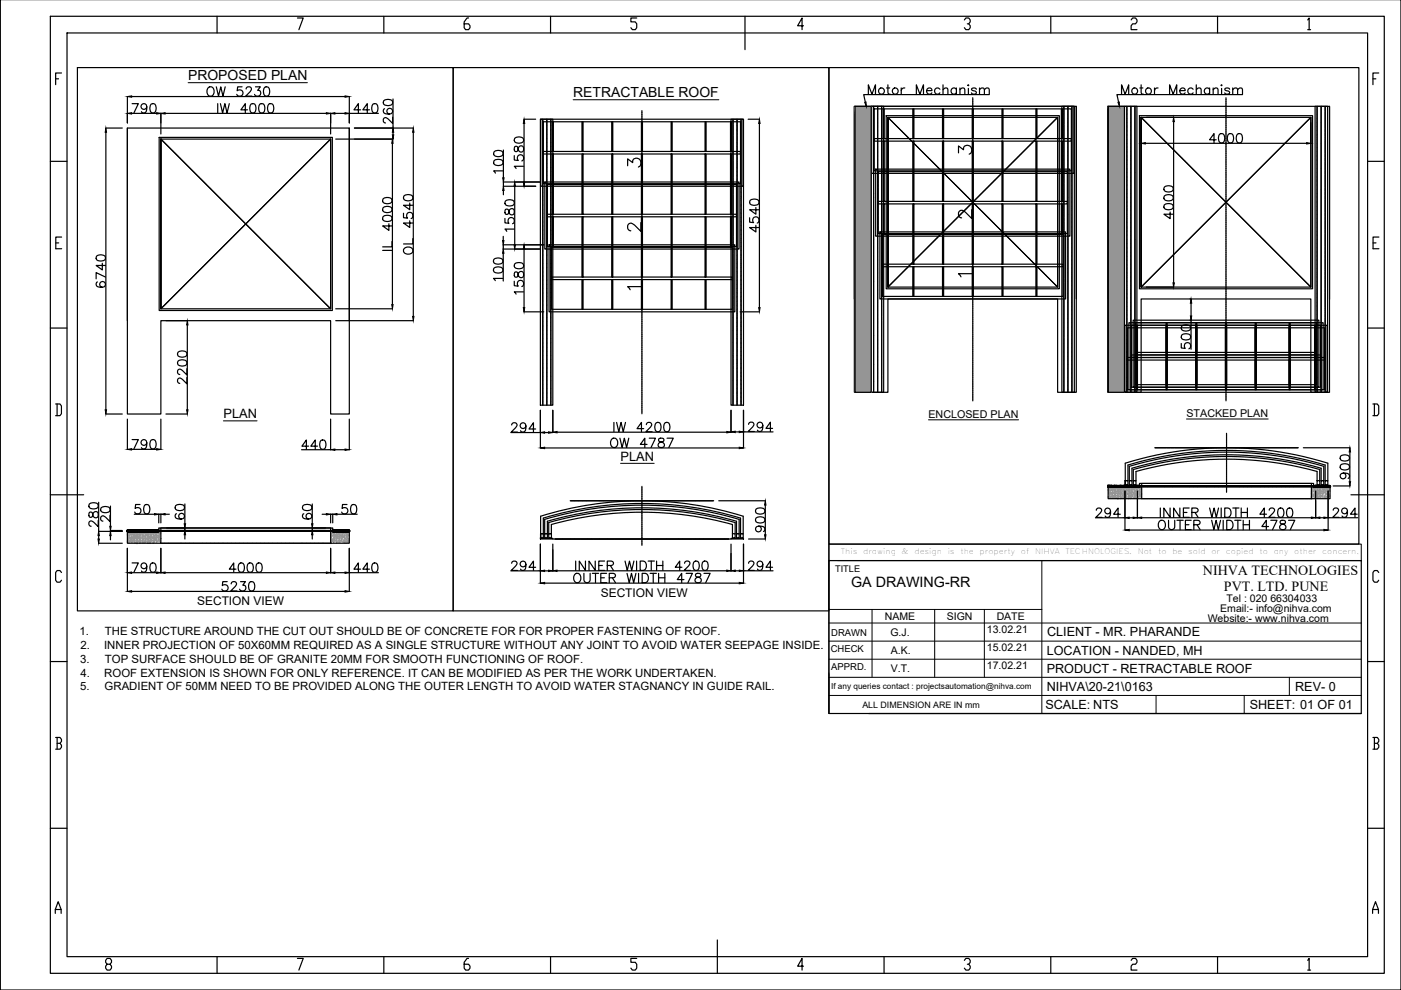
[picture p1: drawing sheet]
<svg xmlns="http://www.w3.org/2000/svg" width="297mm" height="210mm" viewBox="0 0 297 210" stroke-linecap="round" stroke-linejoin="round" font-family="sans-serif">
<defs><g id="words">
<text font-size="5.3" x="132.3" y="50.4">2</text>
<g font-size="4.9">
<text x="202.5" y="33.9">3</text>
<text x="132.3" y="36.7">3</text>
<text x="202.5" y="47.6">2</text>
</g>
<g font-size="3.5">
<text x="202.5" y="60">1</text>
<text x="132.3" y="62.8">1</text>
</g>
<g font-size="3">
<text x="39.9" y="16.9">PROPOSED PLAN</text>
<text x="121.5" y="20.5">RETRACTABLE ROOF</text>
<text x="180.5" y="124.5">GA DRAWING-RR</text>
<text x="255" y="122">NIHVA TECHNOLOGIES</text>
<text x="259.5" y="125.3">PVT. LTD. PUNE</text>
</g>
<g font-size="2.7">
<text x="47.4" y="88.6">PLAN</text>
<text x="131.6" y="97.7">PLAN</text>
<text x="222" y="134.9">CLIENT - MR. PHARANDE</text>
<text x="221.9" y="142.6">PRODUCT - RETRACTABLE ROOF</text>
<text x="221.9" y="138.8">LOCATION - NANDED, MH</text>
<text x="221.9" y="146.5">NIHVA\20-21\0163</text>
<text x="274.6" y="146.4">REV- 0</text>
<text x="221.6" y="150.3">SCALE: NTS</text>
<text x="265" y="150.3">SHEET: 01 OF 01</text>
</g>
<g font-size="2.5">
<text x="41.8" y="128.2">SECTION VIEW</text>
<text x="127.4" y="126.5">SECTION VIEW</text>
</g>
<g font-size="2.4">
<text x="16.9" y="134.7">1.</text>
<text x="17.1" y="137.6">2.</text>
<text x="22.1" y="137.6">INNER PROJECTION OF 50X60MM REQUIRED AS A SINGLE STRUCTURE WITHOUT ANY JOINT TO AVOID WATER SEEPAGE INSIDE.</text>
<text x="22.3" y="134.7">THE STRUCTURE AROUND THE CUT OUT SHOULD BE OF CONCRETE FOR FOR PROPER FASTENING OF ROOF.</text>
<text x="17" y="140.5">3.</text>
<text x="17.1" y="143.4">4.</text>
<text x="22.1" y="143.4">ROOF EXTENSION IS SHOWN FOR ONLY REFERENCE. IT CAN BE MODIFIED AS PER THE WORK UNDERTAKEN.</text>
<text x="22.3" y="140.5">TOP SURFACE SHOULD BE OF GRANITE 20MM FOR SMOOTH FUNCTIONING OF ROOF.</text>
<text x="17" y="146.3">5.</text>
<text x="22.2" y="146.3">GRADIENT OF 50MM NEED TO BE PROVIDED ALONG THE OUTER LENGTH TO AVOID WATER STAGNANCY IN GUIDE RAIL.</text>
</g>
<g font-size="2.3">
<text x="196.9" y="88.5">ENCLOSED PLAN</text>
<text x="251.6" y="88.4">STACKED PLAN</text>
</g>
<g font-size="2.2">
<text x="187.6" y="131.5">NAME</text>
<text x="200.7" y="131.5">SIGN</text>
<text x="211.3" y="131.5">DATE</text>
<text x="256" y="131.8">Website:- www.nihva.com</text>
<text x="258.7" y="129.8">Email:- info@nihva.com</text>
<text x="260" y="127.5">Tel : 020 66304033</text>
<text x="188.8" y="134.8">G.J.</text>
<text x="209.3" y="134.3">13.02.21</text>
<text x="188.9" y="142.5">V.T.</text>
<text x="188.9" y="138.6">A.K.</text>
<text x="209.3" y="138.1">15.02.21</text>
<text x="209.3" y="141.9">17.02.21</text>
</g>
<g font-size="2">
<text x="177.1" y="121.3">TITLE</text>
<text x="176.3" y="134.8">DRAWN</text>
<text x="176.1" y="138.2">CHECK</text>
<text x="176.3" y="142">APPRD.</text>
</g>
<text font-size="1.9" x="182.8" y="150">ALL DIMENSION ARE IN mm</text>
<text font-size="1.7" x="176.2" y="146">If any queries contact : projectsautomation@nihva.com</text>
<g font-size="1.6">
<text x="178.3" y="117.5">This</text>
<text x="183" y="117.5">drawing</text>
<text x="191.2" y="117.5">&amp;</text>
<text x="193.9" y="117.5">design</text>
<text x="200.9" y="117.5">is</text>
<text x="203.6" y="117.5">the</text>
<text x="207.7" y="117.5">property</text>
<text x="216.4" y="117.5">of</text>
<text x="219.5" y="117.5">NIHVA</text>
<text x="225.9" y="117.5">TECHNOLOGIES.</text>
<text x="241.2" y="117.5">Not</text>
<text x="245.5" y="117.5">to</text>
<text x="248.6" y="117.5">be</text>
<text x="251.9" y="117.5">sold</text>
<text x="256.8" y="117.5">or</text>
<text x="259.9" y="117.5">copied</text>
<text x="267" y="117.5">to</text>
<text x="270" y="117.5">any</text>
<text x="274.4" y="117.5">other</text>
<text x="280.4" y="117.5">concern.</text>
</g>
</g></defs>
<!-- layer: 0 -->
<g fill="none" stroke="#000" stroke-width=".25">
<path d="M297 -.1v210h-296.9v-210M10.7 3.5h282.8v202.9h-282.8zM11.8 16.7h.6M13 15.5h-1.2v2.5M14.2 7h275.8v195.8h-275.8zM16.4 14.3h79.7v115.2h-79.7zM44.3 18.5a.95 .95 0 0 1 1.1 .4 .95 .95 0 0 1-.2 1.2 .73 .73 0 0 1-.8 .3 .73 .73 0 0 1-.5-.8v-.4zM45.9 18.4l.4 2 .5-2 .5 2 .4-2M46 3.5v3.5M51.3 18.4h-.9l-.1 .9a.7 .7 0 0 1 1-.1 .7 .7 0 0 1-.1 1.1 .7 .7 0 0 1-1-.3M52.2 18.9l.4-.5 .6 .2a.64 .64 0 0 1-.2 .8l-.9 1h1.3M54.2 18.4h1l-.6 .8a.66 .66 0 0 1 .5 1 .66 .66 0 0 1-1.1-.2"/>
<path d="M56.1 18.5a.65 .65 0 0 1 1 .3 1 1 0 0 1-.7 1.6 1.26 1.26 0 0 1-.3-1.9zM63.1 3.8h1.2l-.9 2.5M81.4 3.5v3.5M96.1 14.3h79.6v115.2h-79.6zM99.3 3.8h-.3l-.6 .8v1.3l.3 .4h.6l.3-.4v-.4l-.3-.4h-.9M116.7 3.5v3.5M135 3.8h-1.2v.8h.9l.3 .5v.8l-.3 .4h-.6l-.3-.4M158 3.5v7M170.4 5.5h-1.3l.9-1.7v2.5M175.7 14.3h112.4v101.1h-112.4zM184.1 20v-2l.8 2 .7-2v2M187.4 3.5v3.5"/>
<path d="M188 18.7h.6M188.3 18v1.6v.3l.4 .1M191.1 18.7v1.3M191.8 18.7a.65 .65 0 0 0-.7 .5M194.3 20v-2l.7 2 .8-2v2M196.5 19.2h1.1a.61 .61 0 0 0-.9-.5 .61 .61 0 0 0-.1 1 .6 .6 0 0 0 1 0M199.3 18.9a.63 .63 0 0 0-1-.1 .63 .63 0 0 0 0 1 .63 .63 0 0 0 1-.1M199.9 19l.5-.3h.5l.1 1.3M199.9 18v2M202.8 18.9a.63 .63 0 0 0-1-.1 .63 .63 0 0 0 0 1 .63 .63 0 0 0 1-.1M202.8 18.7v1.3M203.5 19l.5-.3h.5l.1 1.3"/>
<path d="M203.5 18.7v1.3M204.5 4.2l.3-.4h.6l.3 .4v.4l-.3 .5h-.3M205.3 18v.2zM205.3 18.7v1.3M205.4 5.1l.3 .4v.4l-.3 .4h-.6l-.3-.4M207 18.9a.6 .6 0 0 0-1 0l.1 .2 .8 .3 .1 .3a.6 .6 0 0 1-1 0M207.7 19l.4-.3h.5l.1 1.3M207.7 18.7v1.3M208.7 19l.5-.3h.5v1.3M222.8 3.5v3.5M237.8 20v-2l.8 2 .7-2v2M239.8 4.2l.3-.4h.7l.3 .4v.4l-.3 .5h-.7l-.3 .4v.8h1.3"/>
<path d="M241.7 18.7h.6M241.9 18v1.6l.1 .3 .4 .1M244.8 18.7v1.3M245.5 18.7a.63 .63 0 0 0-.7 .5M248 20v-2l.7 2 .8-2v2M250.1 19.2h1.2a.61 .61 0 0 0-.9-.5 .61 .61 0 0 0-.2 1 .61 .61 0 0 0 1.1 0M253 18.9a.63 .63 0 0 0-1-.1 .63 .63 0 0 0 0 1 .63 .63 0 0 0 1-.1M253.6 19l.5-.3h.5l.1 1.3M253.6 18v2M256.5 18.9a.63 .63 0 0 0-1-.1 .63 .63 0 0 0 0 1 .63 .63 0 0 0 1-.1M256.5 18.7v1.3M257.2 19l.5-.3h.5l.1 1.3"/>
<path d="M257.2 18.7v1.3M258.1 3.5v3.5M259 18v.2zM259 18.7v1.3M260.7 18.9a.61 .61 0 0 0-1 0l.1 .2 .8 .3 .1 .3a.61 .61 0 0 1-1 0M261.4 19l.4-.3h.5l.1 1.3M261.4 18.7v1.3M262.4 19l.5-.3h.4l.1 1.3M277.3 4.2l.3-.4v2.5M277.3 6.3h.6M291.1 16.7h.6M292.3 15.5h-1.2v2.5"/>
<path d="M10.7 34.2h3.5M22.4 27.1h3.5M22.4 28v58.9M27 27.1v60.7h7.1v-19.8h36v19.8h4v-60.7M27 20.5v5.6M27.9 24h5.3M27.9 20.5h45.3M28 22h1.3l-.9 2M31.1 22.6a.62 .62 0 0 1-.8 .6 .62 .62 0 0 1-.3-1 .62 .62 0 0 1 1 0 1.79 1.79 0 0 1-.2 1.7 .58 .58 0 0 1-.8-.2M32.1 22.1a.66 .66 0 0 1 .9 .2 1 1 0 0 1-.7 1.7 1.27 1.27 0 0 1-.2-1.9zM33.7 29.1h36.8v36.7h-36.8zM34.1 29.5h36v36h-36v-36v36"/>
<path d="M34.1 24v4.4M35 24h34.2M46.2 22v2M46.7 22l.5 2 .5-2 .4 2 .5-2M52.5 23.3h-1.4l.9-1.3v2M53.2 22.1a.66 .66 0 0 1 1 .2 1 1 0 0 1-.7 1.7 1.08 1.08 0 0 1-.4-1.7zM55.1 22.1a.67 .67 0 0 1 1 .2 1.72 1.72 0 0 1-.2 1.6 .64 .64 0 0 1-1-.3 1.67 1.67 0 0 1 .2-1.5zM57 22.1a.66 .66 0 0 1 1 .2 1 1 0 0 1-.7 1.7 1.28 1.28 0 0 1-.3-1.9zM70.1 24v4.4M70.1 29.5v36M71 24h2.2M71.2 29.5h12.1"/>
<path d="M74.1 24h6.1M74.1 20.5v5.6M75.1 27.1h12.5M76.5 23.3h-1.5l1-1.3v2M78.3 23.3h-1.4l1-1.3v2M79.1 22.1a.66 .66 0 0 1 .9 .2 1 1 0 0 1-.6 1.7 1.27 1.27 0 0 1-.3-1.9zM81.4 21.4a1.56 1.56 0 0 1 1.7 0 .64 .64 0 0 1-.2 .9 1.65 1.65 0 0 1-1.5-.2zM81.5 23.1a.57 .57 0 0 0-.2 .5 .57 .57 0 0 0 .3 .5 1.16 1.16 0 0 0 1.6-.5 .61 .61 0 0 0-.5-.6 .61 .61 0 0 0-.7 .5 .61 .61 0 0 0 .6 .7M83.2 30.4v34.2M83.2 24.8v1.4l-.9-1a.62 .62 0 0 0-.9-.2l-.1 .7 .1 .3 .3 .1M83.3 21v6.1M83.3 28v.6"/>
<path d="M87.6 28v39.1M104.8 34.1a1.56 1.56 0 0 1 1.7 0 .64 .64 0 0 1-.2 .9 1.28 1.28 0 0 1-1.6-.5zM104.8 32.2a1.25 1.25 0 0 1 1.8 .3v.2a1.14 1.14 0 0 1-1.9 0zM106.6 36.2h-1.9l.3 .5M106.7 38.6h7.7M106.7 39.5h6.9M106.7 31.8v5.9M106.7 38.6v.9M109 33v.9l.9 .1a.7 .7 0 0 1 0-1 .7 .7 0 0 1 1 .1 .7 .7 0 0 1-.3 1M109.1 31.1a.74 .74 0 0 0 .2 1l.4-.1 .1-.1a.71 .71 0 0 1 .3-.8 .71 .71 0 0 1 .8 0 .79 .79 0 0 1-.3 1.1 .99 .99 0 0 1-.9-1.1zM109.1 29.3a1.25 1.25 0 0 1 1.9 .3v.2a1.14 1.14 0 0 1-2 0zM109.1 39.5v12.4"/>
<path d="M111 35.3h-2l.4 .4M111.1 25.3h2.5M111.1 26.2v12.4M114.6 25.3h2.6v60.6h-2.6zM155 25.3h2.6v60.6h-2.6zM158.6 25.3h2.4M161 26.2v39M181.1 22.5v60.7h7.2v-19.8h35.9v19.8h4v-60.7M181.3 22.5h3.4v60.7h-3.4zM184.7 22.5h2.7v60.7h-2.7zM187.9 24.5h36.7v36.7h-36.7zM188.3 24.9h35.9v36h-35.9v-36v36"/>
<path d="M209.7 20.1h-26.6l.4 1.6M224.2 24.9v36M225.1 22.5h2.7v60.7h-2.7zM234.8 22.5v60.7h7.1v-19.8h36v19.8h4v-60.7M235 22.5h3.4v60.7h-3.4zM238.4 22.5h2.6v60.7h-2.6zM241.6 24.5h36.7v36.7h-36.7zM241.9 24.9h36v36h-36v-36v36M241.9 26v4.4M242.8 30.4h34.2M243 24.9h5.8M246.9 39.7a1.25 1.25 0 0 1 1.8 .3v.1a1.14 1.14 0 0 1-1.9 0z"/>
<path d="M248.8 25.8v34.2M257.9 29.6h-1.4l.9-1.3v2M258.6 28.4a.65 .65 0 0 1 1 .3 1 1 0 0 1-.7 1.6 1.26 1.26 0 0 1-.3-1.9zM260.5 28.4a.65 .65 0 0 1 .9 .3 1 1 0 0 1-.6 1.6 1.26 1.26 0 0 1-.3-1.9zM262.4 28.4a.65 .65 0 0 1 .9 .3 1 1 0 0 1-.6 1.6 1.25 1.25 0 0 1-.3-1.9zM263.4 20.1h-26.6l.4 1.6M277.9 24.9v36M278.8 22.5h2.7v60.7h-2.7zM290 34.2h3.5M11.8 51.5h.6M13.1 50.3h-1.3v2.4h1.3M20.5 54.3a1.56 1.56 0 0 1 1.8 0 .64 .64 0 0 1-.3 .9 1.65 1.65 0 0 1-1.5-.1z"/>
<path d="M20.7 59.8a.57 .57 0 0 0-.3 .5 .57 .57 0 0 0 .4 .5 1.16 1.16 0 0 0 1.6-.5 .61 .61 0 0 0-.6-.6 .61 .61 0 0 0-.7 .5 .61 .61 0 0 0 .6 .7M21.7 55.8v1.4l-1.3-.9h2M22.4 58.7l-2-.9v1.3M81.1 53.1h2M81.2 45.9a1.56 1.56 0 0 1 1.8 0 .64 .64 0 0 1-.3 1 1 1 0 0 1-1.6-.7zM81.2 44a1.25 1.25 0 0 1 1.9 .3v.2a1.14 1.14 0 0 1-2 0zM81.2 42.2a1.25 1.25 0 0 1 1.9 .2v.2a1.14 1.14 0 0 1-2 0zM82.5 47.4v1.4l-1.4-.9h2M83.1 51.2v1.1h-2M85.6 45.2v1l.8 .1a.7 .7 0 0 1 0-1.1 .7 .7 0 0 1 1 .1 .7 .7 0 0 1-.2 1M85.6 52.8a1.05 1.05 0 0 1 1.2-.4 1.05 1.05 0 0 1 .7 .9 1.04 1.04 0 0 1-1.1 .6 1.04 1.04 0 0 1-.8-1zM85.6 41.5a1.26 1.26 0 0 1 1.9 .3v.2a1.13 1.13 0 0 1-1.9 0z"/>
<path d="M86.9 46.8v1.4l-1.3-.9h1.9M86.9 43v1.5l-1.3-1h1.9M87.5 50.6v1.1h-1.9M104.7 56.9a1.28 1.28 0 0 1 1.9 .2v.2a1.07 1.07 0 0 1-1.6 .5 .64 .64 0 0 1-.3-.9zM104.7 55a1.58 1.58 0 0 1 1.8 0 .64 .64 0 0 1-.3 .9 1 1 0 0 1-1.6-.6zM106.6 59h-2l.4 .5M106.7 50.1v.9M106.7 53.7v5.9M106.7 40.4v.9M107.1 46.3v1h.8a.7 .7 0 0 1 0-1 .7 .7 0 0 1 1 .1 .7 .7 0 0 1-.2 1M107.2 44.4a.74 .74 0 0 0 .1 1.1l.4-.1 .1-.2a.71 .71 0 0 1 .3-.8 .71 .71 0 0 1 .8 0 .8 .8 0 0 1-.2 1.2 .77 .77 0 0 1-.9-1 .42 .42 0 0 0-.6-.2zM107.2 42.6a1.25 1.25 0 0 1 1.8 .3v.2a1.14 1.14 0 0 1-1.9 0z"/>
<path d="M109 59.6v1l.9 .1a.7 .7 0 0 1 0-1.1 .7 .7 0 0 1 1 .1 .7 .7 0 0 1-.3 1.1M109 48.6h-1.9l.3 .4M109.1 57.7a.74 .74 0 0 0 .2 1.1l.4-.1 .1-.2a.72 .72 0 0 1 .3-.8 .72 .72 0 0 1 .8 0 .79 .79 0 0 1-.3 1.2 .78 .78 0 0 1-.8-1 .4 .4 0 0 0-.7-.2zM109.1 55.9a1.56 1.56 0 0 1 1.8 0 .64 .64 0 0 1-.3 1 1 1 0 0 1-1.6-.7zM111.1 52.8v12.4M115.3 51.9h-8.6v.9h7.7M158.9 46.2v.9l.9 .1a.7 .7 0 0 1 0-1.1 .7 .7 0 0 1 1 .2 .7 .7 0 0 1-.3 1M159 42.5a1.25 1.25 0 0 1 1.9 .3v.2a1.13 1.13 0 0 1-2 0zM160.3 47.8v1.4l-1.4-1h2M160.3 44v1.4l-1.4-.9h2M246.9 43.4a1.56 1.56 0 0 1 1.8 0 .64 .64 0 0 1-.3 1 1 1 0 0 1-1.6-.7zM246.9 41.6a1.25 1.25 0 0 1 1.8 .2v.2a1.14 1.14 0 0 1-1.9 0z"/>
<path d="M248.1 45v1.4l-1.3-1h1.9M291.1 51.5h.6M292.4 50.3h-1.3v2.4h1.3M10.7 69.6h3.5M27 68v-40.9h47.1v40.9M35.2 68h4.5M37.7 76.6a1.53 1.53 0 0 1 1.8 0 .66 .66 0 0 1-.2 .9 1 1 0 0 1-1.7-.7zM37.7 74.7a1.53 1.53 0 0 1 1.8 0 .66 .66 0 0 1-.2 .9 1 1 0 0 1-1.7-.6zM39.6 78.2v1.3l-.9-.9a.59 .59 0 0 0-1-.1l-.1 .5 .5 .4M39.7 68.9v18M71.2 65.5h12M71.2 68h16.4"/>
<path d="M111 61.9h-2l.4 .5M111.1 66.1h4.2M156.9 66.1h4.1M181.1 63.4v-40.9h47.1v40.9M234.8 63.4v-40.9h47.1v40.9M243 60.9h5.8M250.5 72.8v1l.8 .1a.7 .7 0 0 1 0-1.1 .7 .7 0 0 1 1 .1 .7 .7 0 0 1-.2 1.1M250.5 71a1.56 1.56 0 0 1 1.8 0 .64 .64 0 0 1-.2 1 1 1 0 0 1-1.6-.7zM250.5 69.2a1.25 1.25 0 0 1 1.9 .2v.2a1.14 1.14 0 0 1-1.9 0zM252.3 63.4h.2M252.3 67.9h.2v6.2M252.5 64.3v2.7"/>
<path d="M290 69.6h3.5M11.8 85.7h.9l.3 .4v1.6l-.3 .4h-.9M12.1 85.7v2.4M22.4 87.8h3.5M27 88.9v6.4M27.9 95.3h5.3M28 93.2h1.3l-.9 2M31.1 93.9a.62 .62 0 0 1-.8 .5 .62 .62 0 0 1-.3-1 .62 .62 0 0 1 1 .1 1.79 1.79 0 0 1-.2 1.6 .6 .6 0 0 1-.8-.2M32.1 93.3a.64 .64 0 0 1 .9 .3 1.64 1.64 0 0 1-.2 1.5 .66 .66 0 0 1-.9-.3 1.64 1.64 0 0 1 .2-1.5zM34.1 88.9v6.4M35.2 87.8h4.5M39.6 80.1v1.3l-.9-1a.59 .59 0 0 0-1-.1l-.1 .6 .5 .4"/>
<path d="M65.4 94.6h-1.4l1-1.3v2M67.3 94.6h-1.4l.9-1.3v2M68.1 93.4a.66 .66 0 0 1 .9 .3 1 1 0 0 1-.6 1.6 1.27 1.27 0 0 1-.3-1.9zM70.1 88.9v6.5l-6.2-.1M71 95.3h2.2M74.1 88.9v6.5M108.3 91.7h6.3M108.5 90.1l.4-.5 .6 .2a.61 .61 0 0 1-.2 .9l-.9 .9h1.3M111.5 90.3a.62 .62 0 0 1-.8 .5 .62 .62 0 0 1-.3-.9 .62 .62 0 0 1 1 0 1.37 1.37 0 0 1-.5 1.7l-.4-.1-.1-.2M113.6 91h-1.4l.9-1.4v2M114.6 87v8M115.5 91.7h.8"/>
<path d="M115.5 95h41.2M117.2 87v4.7M118.1 91.6h36M129.6 93.2a.73 .73 0 0 1 .9-.3 .73 .73 0 0 1 .5 .8 .87 .87 0 0 1-.2 .9 .87 .87 0 0 1-1 .2 1.21 1.21 0 0 1-.2-1.6zM130.2 89.6v1.9M130.7 89.6l.5 1.9 .5-1.9 .4 1.9 .5-1.9M131.4 92.9l.5 2 .5-2 .4 2 .5-2M136.5 90.9h-1.4l.9-1.3v1.9M137 90l.4-.4 .7 .2a.61 .61 0 0 1-.2 .8l-1 .9h1.4M137.2 94.2h-1.4l.9-1.3v2M137.7 92.9h1.3l-1 2M139.1 89.7a.64 .64 0 0 1 1 .2 1 1 0 0 1-.7 1.6 1.25 1.25 0 0 1-.3-1.8z"/>
<path d="M139.7 93a.39 .39 0 0 0 .2 .7 .71 .71 0 0 1 .8 .2 .71 .71 0 0 1 0 .9 .8 .8 0 0 1-1.2-.3 .99 .99 0 0 1 1.2-.9l.1-.4a.74 .74 0 0 0-1.1-.2zM141 89.7a.64 .64 0 0 1 .9 .2 1 1 0 0 1-.6 1.6 1.07 1.07 0 0 1-.5-1.6zM141.4 92.9h1.3l-.9 2M155 87v4.6M155.9 91.6h.8M157.6 87v8M157.6 91.6h6.3M158.7 90l.4-.5 .7 .2a.61 .61 0 0 1-.2 .8l-1 1h1.3M161.7 90.2a.62 .62 0 0 1-.8 .5 .62 .62 0 0 1-.3-1 .62 .62 0 0 1 1 .1 1.8 1.8 0 0 1-.1 1.6 .59 .59 0 0 1-.9-.2M163.8 90.8h-1.4l.9-1.3v2M238.6 98.2a72 72 0 0 1 42.9 0v3.7h-.5v-3.3a72 72 0 0 0-41.9 0v3.3h-.5zM239.4 98.9a72 72 0 0 1 41.3 0v3h-.6v-2.6a71.9 71.9 0 0 0-40.1 0v2.6h-.6z"/>
<path d="M276.3 94.9h9.9M284.2 98.6a1.26 1.26 0 0 1 1.9 .3v.2a1.13 1.13 0 0 1-2 0zM284.2 96.7a1.56 1.56 0 0 1 1.8 0 .64 .64 0 0 1-.3 1 1.65 1.65 0 0 1-1.5-.2zM286.2 95.8v6.3M291.1 85.7h.9l.3 .4v1.6l-.3 .4h-.9M291.4 85.7v2.4M10.7 104.9h7M18.9 108.7a.74 .74 0 0 0 .2 1l.4-.1 .1-.2a.72 .72 0 0 1 .3-.8 .72 .72 0 0 1 .8 .1 .8 .8 0 0 1-.2 1.1 .96 .96 0 0 1-1-1.1zM18.9 106.9a1.56 1.56 0 0 1 1.8 0 .64 .64 0 0 1-.2 .9 1 1 0 0 1-1.7-.7zM20.8 110.4v1.3l-.9-1a.61 .61 0 0 0-1-.1l-.1 .6 .5 .4M20.9 112.7h5M20.9 115.2h5"/>
<path d="M20.9 106.5v6.2M20.9 113.6v.7M21.4 107.7a1.56 1.56 0 0 1 1.8 0 .64 .64 0 0 1-.2 .9 1 1 0 0 1-1.7-.6zM23.3 109.3v1.3l-.9-1a.61 .61 0 0 0-1 0l-.1 .5 .2 .3 .3 .1M23.4 107.3v4.3M23.4 113.6v.9M25.9 112.5h-2.5v.2M27 112.7h6.7v-.8h.4v3.3h-7.1zM27 112.5h.1M27 112.6h.1M27 112.5h6.7v.2h-6.7zM27 112.6v.1"/>
<path d="M27 116.3v9.1M27.1 112.5h.1M27.1 112.5l-.1 .1M27.1 112.5l-.1 .1 .2-.1M27.2 112.5l-.1 .1M27.2 112.5h.1M27.2 112.5l-.2 .2 .3-.2M27.2 112.7h.1M27.3 112.5h.1M27.4 112.5l-.2 .2M27.4 112.5h.1M27.4 112.5l-.1 .1"/>
<path d="M27.4 112.5l-.2 .1M27.4 112.5l-.2 .2 .2-.2M27.5 112.5l-.2 .1M27.5 112.5l-.2 .2M27.5 112.5l-.1 .2M27.5 112.5h.1M27.6 112.5l-.2 .2M27.6 112.5l-.3 .2M27.6 112.5l-.2 .2 .2-.1M27.6 112.7h.1M27.7 112.6h-.1M27.7 112.5l-.3 .1 .2-.1"/>
<path d="M27.7 112.5l-.2 .2M27.8 112.5l-.2 .1M27.8 112.5l-.2 .2M27.8 112.5h.1M27.9 112.5h.1M27.9 112.5l-.1 .1M28 112.5l-.1 .1 .2-.1-.3 .2 .2-.2M28 119.4h1.3l-.9 1.9M28 112.5h.1M28.1 112.5l-.2 .2 .3-.2M28.1 112.5l-.2 .2M28.1 112.5h.1"/>
<path d="M28.2 112.6l-.1 .1M28.2 112.5l-.1 .1v-.1M28.2 112.5h.1M28.3 112.5l-.3 .1M28.3 112.5l-.1 .1M28.3 112.5l-.2 .2M28.4 112.7h.1M28.4 112.5l-.1 .1M28.4 112.5l-.2 .2M28.5 112.5l-.3 .2M28.5 109h4.3M28.5 112.5l-.1 .2"/>
<path d="M28.5 112.5h.1M28.5 112.5l-.1 .1M28.5 112.5l-.2 .1M28.5 112.5l-.2 .2M28.6 112.5l-.1 .2M28.7 112.5l-.2 .1M28.7 112.5l-.2 .2M28.7 112.5l-.1 .1M28.7 112.5l-.1 .1 .3-.1M28.8 112.5l-.2 .2M28.9 112.5l-.2 .2 .3-.2M28.9 112.5l-.1 .2 .3-.2-.3 .2"/>
<path d="M28.9 112.5l-.1 .1M29 112.5h-.1M29 112.6h.1M29 112.5l-.2 .2M29 112.5h.1M29 112.6l.2-.1zM29 112.6l-.1 .1M29 112.5l-.1 .1 .3-.1M29.1 112.5h.1M29.2 112.5l-.2 .2M29.2 112.5h.1M29.3 112.5h.1"/>
<path d="M29.3 112.6v.1M29.4 112.5l-.1 .1M29.4 112.5l-.2 .1M29.4 112.5l-.3 .2M29.4 112.5l-.2 .2M29.4 112.6v.1M29.5 112.5l-.2 .2M29.5 112.5l-.1 .2M29.6 112.5l-.1 .1M29.6 112.5l-.2 .2M29.6 112.7h.1M29.6 112.5l-.2 .1"/>
<path d="M29.6 112.5h.1M29.7 112.5l-.3 .1M29.7 107h-.9l-.1 .8a.7 .7 0 0 1 1 0 .7 .7 0 0 1-.1 1 .7 .7 0 0 1-1-.2M29.7 112.5l-.2 .2M29.7 112.5h.1M29.8 112.6l-.1 .1M29.8 112.5h.1M29.8 112.5l-.4 .2M29.8 112.5l-.2 .2M29.8 112.6l.3-.1-.2 .1M29.9 112.5l-.2 .1 .2-.1M29.9 112.5l-.4 .2"/>
<path d="M30 112.5l-.2 .2M30 112.5l-.2 .1M30 112.5h.1M30.1 112.6v-.1l-.2 .2M30.1 112.5l-.1 .1M30.1 112.5h.1M30.1 112.6v.1M30.1 112.5l-.2 .2v-.2M30.2 112.5l-.2 .1M30.2 112.5l-.1 .2M30.2 112.5h.1M30.2 112.5l-.1 .1"/>
<path d="M30.3 112.5l-.3 .2M30.3 112.5l-.2 .2M30.3 112.5h.1M30.3 112.6l.3-.1-.1 .1M30.3 112.6h.1M30.4 112.5l-.2 .2M30.4 112.5l-.1 .1M30.5 112.5l-.3 .2M30.5 112.5l-.1 .2 .2-.2M30.5 112.5h.1M30.5 112.5l-.1 .1M30.6 112.5l-.1 .2 .2-.2"/>
<path d="M30.6 112.5h.1M30.7 112.6l-.3 .1M30.7 112.5l-.3 .2M30.7 112.5h.1M30.7 107.1a.64 .64 0 0 1 1 .2 1 1 0 0 1-.7 1.6 1.08 1.08 0 0 1-.4-1.6zM30.8 112.5l-.2 .2M30.9 112.5l-.1 .2M30.9 112.6l.2-.1-.3 .2M30.9 112.5h-.1M30.9 112.5h.1M31 112.5l-.3 .2M31 112.5l-.2 .1"/>
<path d="M31 112.5h.1M31 112.5l-.1 .2M31 112.5v.1l.2-.1M31.1 112.5l-.2 .2M31.1 112.5h.1M31.2 112.5l-.2 .1M31.2 112.5l-.2 .2M31.2 112.5h.1M31.2 112.5v.1M31.3 112.6l.1-.1-.2 .2M31.3 112.5l-.2 .1M31.3 112.5l-.1 .1 .2-.1"/>
<path d="M31.3 112.5h.1M31.4 112.6v.1M31.4 112.5l-.2 .2M31.4 112.5h.1M31.4 112.6l.1-.1-.2 .2M31.5 112.7h.1M31.5 112.5l-.2 .2M31.5 112.5l-.1 .1M31.6 112.5l-.1 .2M31.6 112.7h.1M31.6 112.5l-.1 .1M31.6 112.5h.1"/>
<path d="M31.6 112.6h.1M31.7 112.5l-.3 .1M31.7 112.5l-.2 .2M31.7 112.5v.1M31.7 112.5l-.1 .2 .3-.2-.2 .1M31.8 112.5l-.2 .2M31.8 112.6l-.1 .1M31.8 112.5h.1M31.8 112.5l-.2 .1M32 112.5l-.1 .1M32 112.5h.1M32 112.5l-.1 .2"/>
<path d="M32 112.5l-.3 .2M32.1 112.5l-.2 .2 .1-.2M32.1 119.4a.64 .64 0 0 1 .9 .3 1.64 1.64 0 0 1-.2 1.5 .66 .66 0 0 1-.9-.2 1.64 1.64 0 0 1 .2-1.6zM32.1 112.7l.2-.2zM32.1 112.5h.1M32.1 112.5l-.3 .2M32.2 112.5l-.2 .2 .1-.2M32.2 112.5l-.1 .2M32.2 112.5h.1M32.2 112.5l-.2 .2M32.3 112.6v.1M32.3 112.6h.1"/>
<path d="M32.3 112.7h.1M32.4 112.5l-.5 .2M32.4 112.5h.1M32.4 112.5l-.2 .2M32.4 112.7l.2-.2zM32.4 112.5l-.1 .2M32.5 112.5h.1M32.5 112.5v.2M32.5 112.5l-.2 .1M32.5 112.6h-.1M32.5 112.5l-.2 .2M32.6 112.5l-.1 .1"/>
<path d="M32.7 112.5l-.1 .1M32.8 112.5l-.4 .1M32.8 112.6h-.1M32.8 112.6l.1-.1-.2 .2M32.8 112.5l-.2 .2 .2-.2v.1M32.9 112.6v.1M32.9 112.5h.1M33 112.5h.1M33 112.5v.1l.1-.1M33 112.5l-.1 .1M33.1 112.5l-.3 .2M33.1 112.5l-.2 .1"/>
<path d="M33.1 112.5h.1M33.1 112.5l-.1 .2 .3-.2M33.2 112.5l-.2 .2M33.2 112.5h.1M33.2 112.5v.1M33.3 112.5l-.1 .2M33.3 112.5h.1M33.3 112.5l-.1 .1M33.4 112.5l-.2 .2M33.4 112.6l-.1 .1M33.4 112.5h.1M33.4 112.7h.1"/>
<path d="M33.4 112.5l-.1 .1M33.5 112.7h.1M33.5 112.5l-.2 .2M33.5 112.5l-.3 .1M33.5 112.5l-.1 .1M33.6 112.5l-.2 .2M33.6 112.5h.1M33.6 112.6v.1M33.7 112.6h.1M33.7 112.6h-.3M33.7 112.5l-.2 .2 .1-.2M33.7 112.5l-.2 .2"/>
<path d="M33.7 110.9v-1.9h.4v1.9M33.7 112.6h-.2M33.7 112.7h.1M34.1 116.3v5.1M35 109h.9M35.3 111.9h3.9v.6h-3.9M37.2 107.2a1.56 1.56 0 0 1 1.8 0 .64 .64 0 0 1-.3 1 1 1 0 0 1-1.6-.7zM37.4 108.9a.58 .58 0 0 0-.2 .9 1.19 1.19 0 0 0 1.9-.3 .61 .61 0 0 0-.5-.7 .61 .61 0 0 0-.7 .6 .61 .61 0 0 0 .6 .6M39.2 106.9v4.1M39.2 113.4v.9M50.8 119.4a.64 .64 0 0 1 .9 .3 1.64 1.64 0 0 1-.2 1.5 .66 .66 0 0 1-.9-.2 1.64 1.64 0 0 1 .2-1.6zM52.7 119.4a.64 .64 0 0 1 .9 .3 1.64 1.64 0 0 1-.2 1.5 .66 .66 0 0 1-.9-.2 1.64 1.64 0 0 1 .2-1.6z"/>
<path d="M54.6 119.4a.64 .64 0 0 1 .9 .3 1.64 1.64 0 0 1-.2 1.5 .66 .66 0 0 1-.9-.2 1.64 1.64 0 0 1 .2-1.6zM64.2 107.2a1.56 1.56 0 0 1 1.8 0 .64 .64 0 0 1-.3 1 1 1 0 0 1-1.6-.7zM64.4 108.9a.58 .58 0 0 0-.2 .9 1.19 1.19 0 0 0 1.9-.3 .61 .61 0 0 0-.6-.7 .61 .61 0 0 0-.6 .6 .61 .61 0 0 0 .6 .6M66.2 106.9v4.1M66.2 113.4v.9M68.3 109h.9M69 111.9h-2.8v.6h2.8M70.1 111.9h.4v.8h3.6v2.5h-4zM70.1 110.9v-1.9h.4v1.9M70.1 116.3v5.1M70.5 112.5h.1M70.5 112.5h3.6v.2h-3.6z"/>
<path d="M70.5 112.6h.1M70.6 112.5h-.1M70.7 112.5l-.2 .1M70.7 112.5h.1M70.7 112.6v.1M70.7 112.5l-.1 .2 .2-.2M70.7 112.6l.1-.1-.2 .2M70.8 112.5l-.2 .1M70.8 112.5h.1M70.8 112.6v.1M70.9 112.5l-.2 .2M70.9 112.5l-.1 .2"/>
<path d="M70.9 112.5l-.1 .1M70.9 112.5v.1M71 112.5l-.3 .2M71 112.5l-.2 .2M71 112.5h.1M71 112.5l-.1 .1M71 112.7h.1M71.1 112.5l-.2 .2M71.1 112.5h.1M71.1 112.5l-.1 .1M71.1 112.7h.1M71.2 112.5h-.1"/>
<path d="M71.2 112.5l-.1 .2 .2-.2-.1 .2M71.2 112.5h.1M71.2 112.5l-.2 .2M71.3 112.5l-.2 .2M71.3 112.5l-.1 .1M71.3 112.6h.1M71.4 112.5l-.3 .1M71.4 112.5l-.1 .1M71.4 112.5h.1M71.4 112.5l-.2 .2M71.4 109h4.3M71.5 112.6h-.1"/>
<path d="M71.5 112.5l-.2 .2M71.6 112.5h-.1M71.6 112.5h.1M71.6 112.5l-.2 .2M71.7 112.5h.1M71.7 112.5l-.1 .1v-.1M71.7 112.5l-.4 .2M71.7 112.5v.1l.2-.1-.4 .2M71.8 112.5l-.2 .2M71.8 112.5h.1M71.9 112.5h.1M71.9 112.5v.1"/>
<path d="M72 112.5l-.3 .2M72 112.5l-.2 .1M72 112.5l-.1 .2M72 112.5h.1M72.1 112.5l-.2 .2M72.1 112.6l.1-.1-.2 .2M72.1 112.5l-.2 .1M72.1 112.5l-.1 .1M72.1 112.6v.1M72.2 112.5l-.1 .1M72.2 112.5v.1zM72.3 112.5h.1"/>
<path d="M72.3 112.5l-.2 .1M72.4 112.5h.1M72.4 112.5l-.1 .2M72.4 112.6v.1M72.5 112.5h-.1M72.5 112.5h.1M72.5 112.5l-.3 .2M72.5 112.5l-.1 .1M72.5 112.5l-.2 .2M72.6 112.5l-.2 .2M72.7 112.5h-.1M72.7 112.5l-.2 .2"/>
<path d="M72.7 112.5l-.1 .2M72.7 112.5h.1M72.7 112.6v.1M72.8 112.5h.1M72.8 112.6l.1-.1-.4 .2M72.8 112.5l-.1 .1M72.9 112.5l-.2 .2M72.9 112.5h.1M72.9 112.5l-.1 .1M72.9 112.6v-.1l-.2 .2M73 112.7h.1M73 112.5l-.2 .2 .3-.2"/>
<path d="M73.1 112.5l-.1 .1M73.1 112.6l.1-.1-.2 .2M73.1 112.7h.1M73.1 112.5l-.1 .2 .3-.2M73.1 112.5h.1M73.2 112.6h-.1M73.2 112.5l-.3 .1M73.3 112.5l-.2 .2M73.3 112.5h.1M73.3 112.7l.2-.2-.1 .2M73.4 112.5l-.2 .2 .1-.2M73.4 112.7h.1"/>
<path d="M73.4 112.5l-.2 .2M73.4 112.6h.1M73.6 107h-1l-.1 .8a.7 .7 0 0 1 1.1 0 .7 .7 0 0 1-.1 1 .7 .7 0 0 1-1.1-.2M73.6 112.5l-.1 .1M73.6 112.5l-.2 .1M73.6 112.5h.1M73.7 112.5v.1M73.7 112.5l-.2 .2 .3-.2M73.8 112.5l-.2 .2 .3-.2M73.8 112.5h.1M73.8 112.6v.1M73.8 112.5l-.1 .2 .2-.2"/>
<path d="M73.9 112.5h-.1M73.9 112.5h.1M73.9 112.5v.1M74 112.5l-.3 .2M74 112.5l-.1 .2M74 112.5h.1M74 112.5l-.2 .2M74 112.6l-.1 .1M74 112.5v.1M74 112.6v.1M74.1 116.3v9.1M74.1 112.5h-.1"/>
<path d="M74.1 112.5l-.2 .1M74.1 112.6l-.1 .1M74.6 107.1a.66 .66 0 0 1 1 .2 1.72 1.72 0 0 1-.2 1.6 .64 .64 0 0 1-1-.3 1.65 1.65 0 0 1 .2-1.5zM79.1 119.4a.64 .64 0 0 1 .9 .3 1.64 1.64 0 0 1-.2 1.5 .66 .66 0 0 1-.9-.2 1.64 1.64 0 0 1 .2-1.6zM108.5 119.4l.1-.2a.64 .64 0 0 1 .9 0 .62 .62 0 0 1-.2 .8l-.9 .9h1.3M111.5 119.6a.62 .62 0 0 1-.8 .5 .62 .62 0 0 1-.3-.9 .62 .62 0 0 1 1 0 1.38 1.38 0 0 1-.5 1.7h-.4l-.1-.2M114.6 114.1h2.6v.2h-2.6zM114.6 115.4v8.2M114.6 109.5a72 72 0 0 1 43 0v3.7h-.6v-3.4a72 72 0 0 0-41.8 .1v3.3h-.6v-3.7M114.6 113.2h.6v.8h-.6zM114.6 113.2v.8M115.5 110.1a72 72 0 0 1 41.2 0v3.1h-.5v-2.7a71.8 71.8 0 0 0-40.1 0v2.7h-.6z"/>
<path d="M115.5 113.2h.6v.8h-.6zM116.3 113.2h.6v.8h-.6zM117.2 115.4v5.6M122.1 119v1.9M124.1 119v1.9l-1.3-1.9v1.9M126.2 119v1.9l-1.3-1.9v1.9M127 119.9h.7M128.2 119h-1.2v1.9h1.2M128.8 119.9l1.1-.1 .2-.3-.1-.4-.4-.1h-.8v1.9M129.4 119.9l.7 1M132.5 119l.5 1.9 .5-1.9 .4 1.9 .5-1.9M135 119v1.9"/>
<path d="M135.7 119h.7a1.06 1.06 0 0 1 .7 .9 1.06 1.06 0 0 1-.7 1h-.7zM137.4 119h1.3M138.1 119v1.9M139.2 119.9h1.3M139.2 119v1.9M140.5 119v1.9M145.1 119.4l.1-.3a.64 .64 0 0 1 1 0 .62 .62 0 0 1-.2 .9l-.9 .9h1.3M147.2 119.1a.64 .64 0 0 1 1 .2 1 1 0 0 1-.7 1.6 1.26 1.26 0 0 1-.3-1.8zM149.1 119.1a.64 .64 0 0 1 .9 .2 1 1 0 0 1-.6 1.6 1.26 1.26 0 0 1-.3-1.8zM152.4 106.2h9.9M155 114.1h2.6v.2h-2.6zM155 115.4v5.6"/>
<path d="M155.3 113.2h.6v.8h-.6zM155.9 110.8a71.9 71.9 0 0 0-39.6 0v2.4h.6v-2a71.9 71.9 0 0 1 38.4 0v2M155.9 110.8v2.4M156.2 113.2h.5v.8h-.5zM157 113.2h.6v.8h-.6zM157.6 115.4v8.2M158.7 119.4l.1-.3a.64 .64 0 0 1 1 0 .62 .62 0 0 1-.2 .9l-1 .9h1.3M158.7 114.3h3.6M160.3 109.8a1.56 1.56 0 0 1 1.8 0 .64 .64 0 0 1-.3 1 1 1 0 0 1-1.6-.7zM160.3 108a1.56 1.56 0 0 1 1.8 0 .64 .64 0 0 1-.3 .9 1 1 0 0 1-1.6-.7zM160.8 111.6a.61 .61 0 0 1 .6 .8 .61 .61 0 0 1-1 .2 .61 .61 0 0 1 .1-1 1.8 1.8 0 0 1 1.6 .2 .59 .59 0 0 1-.2 .9M161.7 119.6a.62 .62 0 0 1-.8 .5 .62 .62 0 0 1-.3-.9 .62 .62 0 0 1 1 0 1.83 1.83 0 0 1-.1 1.6 .59 .59 0 0 1-.9-.1"/>
<path d="M162.3 107.1v6.3M175.7 118.9h112.9v32.4h-112.9zM232.2 109.8h6.3M232.4 108.2l.4-.5 .7 .2a.61 .61 0 0 1-.2 .9l-1 .9h1.4M234.9 103.2h6.7v-.7h.5v3.2h-7.2zM234.9 103h6.7v.2h-6.7zM235 103h.1M235 103.2h-.1M235 103.2h.1M235 103v.1M235.1 103.2h-.1M235.1 103.1l-.1 .1"/>
<path d="M235.1 103h.1M235.1 103l-.2 .2M235.1 103l-.1 .1M235.1 103l-.1 .2M235.2 103.1l-.2 .1M235.2 103.1h-.1M235.2 103l-.2 .2M235.2 103.2h.1M235.2 103h.1M235.3 103l-.2 .2M235.4 103l-.2 .2M235.4 103.1l-.2 .1"/>
<path d="M235.4 103l-.1 .2M235.4 103l-.1 .2 .3-.1M235.4 103.2h.1M235.5 108.4a.62 .62 0 0 1-.9 .5 .62 .62 0 0 1-.2-1 .62 .62 0 0 1 1 .1 1.76 1.76 0 0 1-.2 1.6 .58 .58 0 0 1-.9-.2M235.5 103.2h.1M235.5 103l-.2 .2M235.5 103.1l-.1 .1M235.5 103h.1M235.5 103l-.3 .2M235.6 103l-.2 .2M235.6 103h.1M235.6 103.2h.1"/>
<path d="M235.6 103l-.1 .1M235.7 103h-.1M235.7 103.2h.1M235.7 103h.1M235.7 103l-.2 .2M235.8 103l-.2 .2M235.8 103l-.1 .2M235.8 103h.1M235.8 103l-.1 .1M235.8 103.1l-.2 .1M235.8 103.2h.1M235.9 103l-.1 .1 .3-.1"/>
<path d="M235.9 103h.1M235.9 103.1l-.1 .1M235.9 103l-.2 .2M236 103l-.3 .2 .1-.1M236 103l-.1 .1M236 103l-.1 .2M236 103.2l.2-.2-.1 .2M236 103.2h.1M236 103h.1M236.1 103h.1M236.1 103.1l-.1 .1M236.1 103.1l-.2 .1"/>
<path d="M236.1 103.2h.1M236.1 103l-.2 .2 .1-.2M236.2 103.2h.1M236.3 103l-.1 .2M236.3 103.1h.1M236.3 103l-.2 .2M236.3 103.2h.1M236.3 103.1v.1M236.3 103h.1M236.4 103h.1M236.4 103.2h.1M236.4 103l-.2 .2"/>
<path d="M236.5 103l-.1 .2M236.5 103.1l-.1 .1M236.5 103l-.2 .2M236.5 103h.1M236.5 103.2h.1M236.6 103l-.1 .2 .1-.2M236.6 103.2h.1M236.6 103l-.2 .2M236.6 103h.1M236.7 103h.1M236.7 103l-.3 .2M236.7 103.1l-.2 .1"/>
<path d="M236.7 103l-.1 .2M236.7 103.2h.1M236.8 103l-.2 .2M236.8 103.2h.1M236.8 103.1v.1M236.9 103l-.2 .2M236.9 103.2h.1M236.9 103h.1M236.9 103l-.1 .2M236.9 103.1v.1M236.9 103l-.1 .1h.2M237 103.1l-.1 .1"/>
<path d="M237 103l-.2 .2M237 103.2h.1M237 103h.1M237.1 103l-.2 .2M237.1 103.1l-.1 .1 .1-.1M237.1 103h.1M237.1 103l-.3 .2M237.1 103l-.1 .2zM237.2 103.2h-.1M237.2 103h.1M237.2 103.2h.1M237.3 103.2h.1"/>
<path d="M237.3 103l-.2 .2M237.3 103l-.1 .2M237.3 103l-.1 .1M237.3 103.1l-.1 .1M237.4 103h-.1M237.4 103l-.1 .2M237.4 103h.1M237.4 103.2h.1M237.4 103l-.1 .2 .3-.2M237.4 103l-.2 .2M237.5 103.1l-.2 .1M237.5 103l-.2 .2"/>
<path d="M237.5 103h.1M237.5 103l-.1 .1M237.5 109h-1.4l1-1.3v2M237.6 103l-.2 .2M237.6 103h.1M237.6 103.2h.1M237.6 103.1l-.1 .1M237.6 103l-.1 .1M237.6 103.1l-.2 .1M237.7 103h-.1M237.7 103h.1M237.7 103.2h.1"/>
<path d="M237.7 103l-.2 .2M237.7 103l-.1 .2M237.8 103h.1M237.8 103l-.2 .2M237.8 103l-.2 .1M237.8 103.1l-.2 .1M237.8 103.2h.1M237.8 103v.1M237.9 103l-.2 .2M237.9 103l-.2 .2 .1-.1M238 103.1h-.1M238 103l-.1 .2 .2-.2"/>
<path d="M238 103l-.2 .2M238 103.2h.1M238 103h.1M238 103.1v.1M238.1 103l-.3 .2M238.1 103v.1M238.1 103.2h.1M238.2 103l-.3 .2 .1-.2M238.2 103.1l-.1 .1M238.2 103h.1M238.2 103l-.3 .2M238.3 103.1l-.1 .1"/>
<path d="M238.3 103l-.3 .2M238.3 103.2h.1M238.3 103h.1M238.3 103l-.2 .2M238.4 103l-.2 .2M238.4 103h.1M238.4 103.2h.1M238.4 103l-.1 .2M238.5 103.1l-.1 .1M238.5 103l-.3 .2M238.5 103.1v.1M238.5 103h.1"/>
<path d="M238.5 102.9h2.7v.1h-2.7zM238.5 104.1v8.3M238.5 103.2h.1M238.5 101.9v.9zM238.6 103.1l-.3 .1M238.6 103l-.2 .2M238.6 101.9h.5v.9h-.5zM238.6 103l-.1 .2M238.6 103.2h.1M238.6 103h.1M238.7 103l-.3 .2M238.7 103.1l-.3 .1"/>
<path d="M238.7 103l-.2 .2M238.7 103l-.1 .2M238.7 103h.1M238.7 103.2h.1M238.8 103.2h.1M238.8 103l-.2 .2M238.8 103h.1M238.9 103l-.3 .2M238.9 103l-.1 .2M238.9 103h.1M238.9 103.1v.1M238.9 103l-.2 .2 .1-.1"/>
<path d="M238.9 103.1h-.2M239 103.2h.1M239 103h.1M239 103.1l-.2 .1M239 103.2l.1-.1-.3 .1M239 103l-.2 .2M239 103.1l-.1 .1M239 103.1v.1M239.1 103h-.1M239.1 103l-.2 .2M239.1 103.2h.1M239.2 103h-.1"/>
<path d="M239.2 103l-.1 .1M239.2 103h.1M239.2 103l-.2 .2M239.2 103.2h.1M239.3 103.1l-.1 .1M239.3 103l-.2 .2M239.3 103h.1M239.4 103l-.2 .2M239.4 103h.1M239.4 103.2h.1M239.4 103l-.1 .2M239.4 109.8h.9"/>
<path d="M239.4 112.4h41.3M239.4 103l-.3 .2M239.4 101.9h.6v.9h-.6zM239.5 103h.1M239.5 103.2h.1M239.5 103l-.2 .2M239.5 103l-.1 .2M239.6 103h.1M239.6 103.2h-.1M239.6 103.1l-.2 .1M239.6 103l-.1 .2M239.6 103l-.2 .2v-.1"/>
<path d="M239.7 103h.1M239.7 103.2h-.1M239.7 103l-.3 .2M239.7 103l-.1 .2M239.8 103l-.3 .2M239.8 103l-.2 .1M239.8 103.1l-.2 .1M239.8 103.2l.2-.1-.2 .1M239.8 103l-.2 .2M239.8 103.2h.1M239.8 103.2l.3-.1-.3 .1M239.8 103h.1"/>
<path d="M239.8 103v.1M239.9 103.2h.1M239.9 103l-.2 .2v-.1M240 103l-.2 .2M240 103.2h.1M240 103l-.1 .2M240 103h.1M240 103.1l-.1 .1M240 103.1v.1M240.1 103.2h.1M240.1 103l-.2 .2M240.1 103.2l.3-.2-.2 .2"/>
<path d="M240.1 103.1h.1M240.1 103l-.1 .2 .2-.1M240.1 103.2l.1-.2-.2 .2M240.2 103h.1M240.3 103.1h-.2M240.3 103l-.3 .2M240.3 103.2h.1M240.3 101.9h.6v.9h-.6zM240.3 103h.1M240.4 103.2l.3-.1-.2 .1M240.4 103l-.1 .2M240.4 103.2h.1"/>
<path d="M240.4 103l-.1 .1M240.5 103h-.1M240.5 103l-.1 .2M240.5 103h.1M240.5 103.2h.1M240.5 103.1l-.3 .1M240.6 103.2h.1M240.6 103l-.2 .2M240.6 103l-.1 .2M240.6 103h.1M240.6 103.1l-.1 .1M240.7 103l-.2 .2"/>
<path d="M240.7 103h.1M240.7 103.2h.1M240.8 103.2h.1M240.8 103h.1M240.8 103l-.2 .2M240.8 103.2l.3-.1-.1 .1M240.9 103l-.2 .2M240.9 103h.1M240.9 103.1l-.1 .1M240.9 103.1l-.2 .1M240.9 103l-.1 .2M240.9 103.2h.1"/>
<path d="M241 103l-.1 .1M241 103.1l-.1 .1M241.1 103l-.2 .2M241.1 103.2h.1M241.1 103h.1M241.1 103v.1M241.2 104.1v5.7M241.2 103l-.3 .2M241.2 103.2h.1M241.2 103l-.2 .2M241.3 103l-.1 .2M241.3 103.1h-.1"/>
<path d="M241.3 103l-.2 .2M241.3 103h.1M241.3 103.2h.1M241.4 103l-.2 .2M241.4 103.1h.1M241.4 103l-.3 .2M241.4 103.2h.1M241.5 103h.1M241.5 103.1l-.1 .1M241.5 103.2h-.1M241.5 103l-.2 .2M241.5 103.2h.1"/>
<path d="M241.6 103l-.2 .2M241.6 103.1l-.2 .1M241.6 103.1v.1M241.6 103.2h.1M241.6 103h.1M242.1 109.8h35.9M245.8 110.6a.72 .72 0 0 1 .8-.3 .72 .72 0 0 1 .5 .8v.4a.75 .75 0 0 1-.8 .8 .75 .75 0 0 1-.7-.8zM246 107.7v2M247.8 110.3v1.4a.66 .66 0 0 0 .6 .6 .66 .66 0 0 0 .7-.6v-1.4M248.1 107.7v2l-1.3-2v2M249.5 110.3h1.4M250.2 107.7v2l-1.4-2v2"/>
<path d="M250.2 110.3v2M250.9 108.7h.8M251.3 111.3h.8M252.1 107.7h-1.2v2h1.2M252.6 110.3h-1.3v2h1.3M252.7 108.7l1.1-.1 .2-.5-.5-.4h-.8v2M253.1 111.3l1.2-.1 .1-.3-.1-.4-.3-.2h-.9v2M253.4 108.7l.6 1M253.8 111.3l.6 1M256.5 107.7l.4 2 .5-2 .5 2 .5-2M256.9 110.3l.5 2 .4-2 .5 2 .5-2M258.9 107.7v2"/>
<path d="M259.3 110.3v2M259.7 107.7h.6a1.06 1.06 0 0 1 .7 1 1.06 1.06 0 0 1-.7 1h-.6zM260.1 110.3h.7a1.06 1.06 0 0 1 .6 1 1.06 1.06 0 0 1-.6 1h-.7zM261.4 107.7h1.3M261.8 110.3h1.3M262 107.7v2M262.5 110.3v2M263.2 108.7h1.3M263.2 107.7v2M263.6 111.3h1.3M263.6 110.3v2M264.5 107.7v2"/>
<path d="M264.9 110.3v2M268.5 109h-1.4l1-1.3v2M269 111.6h-1.5l1-1.3v2M269.1 108.2l.4-.5 .6 .2a.61 .61 0 0 1-.2 .8l-.9 1h1.3M269.4 110.3h1.3l-.9 2M271.2 107.8a.65 .65 0 0 1 .9 .3 1 1 0 0 1-.7 1.6 1.26 1.26 0 0 1-.2-1.9zM271.5 110.4a.39 .39 0 0 0 .2 .7 .71 .71 0 0 1 .8 .3 .71 .71 0 0 1-.1 .8 .81 .81 0 0 1-1.1-.3 .98 .98 0 0 1 1.1-.9l.1-.4a.74 .74 0 0 0-1-.2zM273.1 107.8a.65 .65 0 0 1 .9 .3 1 1 0 0 1-.7 1.6 1.25 1.25 0 0 1-.2-1.9zM273.2 110.3h1.3l-.9 2M278 102.5h.5v.7h3.5v2.5h-4zM278.5 103h.1M278.5 103h3.5v.2h-3.5z"/>
<path d="M278.5 103.1h.1M278.5 103.2h.1M278.5 103v.1M278.6 103l-.1 .2M278.7 103.1l-.1 .1M278.7 103l-.2 .2M278.7 103.2h.1M278.7 103h.1M278.7 103.1v.1M278.8 103.1l-.3 .1M278.8 103v.1M278.8 103.2h.1"/>
<path d="M278.8 103l-.2 .2 .1-.2M278.8 103.1h.1M278.8 103v.2M278.9 103l-.3 .2 .1-.1M278.9 103l-.2 .2M278.9 103.1l-.1 .1M278.9 102.9h2.7v.1h-2.7zM278.9 104.1v5.7M279 103l-.2 .2M279 103l-.3 .2M279 103.2h.1M279 103h.1"/>
<path d="M279.1 103l-.2 .2M279.1 103h.1M279.1 103.2h.1M279.1 103l-.1 .2M279.2 103.1l-.2 .1M279.2 103l-.2 .1M279.2 103h.1M279.2 103.2h.1M279.2 103v.2M279.2 101.9v-1.9a71.8 71.8 0 0 0-38.3 0v1.9h-.6v-2.3a72 72 0 0 1 39.5 0v2.3M279.2 101.9h.6v.9h-.6zM279.3 103.1h-.1"/>
<path d="M279.3 103l-.2 .2M279.3 103.2h.1M279.3 103l-.1 .2M279.3 103.2h-.1M279.3 103h.1M279.4 103l-.2 .2M279.4 103l-.1 .2M279.4 103h.1M279.4 103.2h.1M279.4 103l-.3 .2M279.5 103.2l.1-.2-.3 .2M279.5 103.2h.1"/>
<path d="M279.5 103l-.2 .2M279.5 103h.1M279.6 103h.1M279.6 103.1l-.1 .1M279.6 103l-.2 .2M279.7 103.2h.1M279.7 103l-.2 .2M279.7 103.1l-.2 .1M279.8 103.1l-.2 .1M279.8 103l-.1 .2M279.8 103l-.2 .2M279.8 103.2h.1"/>
<path d="M279.8 109.8h.9M279.9 103h-.1M279.9 103l-.1 .1M279.9 103l-.2 .2M279.9 103.2h.1M279.9 103.1v.1M280 103l-.2 .2M280 103h.1M280.1 103l-.2 .2M280.1 103h.1M280.1 103.2h.1M280.1 103l-.1 .2 .1-.2"/>
<path d="M280.1 101.9h.6v.9h-.6zM280.1 103.1h.1M280.1 103l-.3 .2M280.2 103h.1M280.2 103.1l-.1 .1M280.2 103.2h.1M280.2 103.1l-.3 .1M280.2 103l-.2 .2M280.3 103.1l-.2 .1M280.3 103l-.1 .2M280.3 103.1h-.1M280.3 103l-.2 .2"/>
<path d="M280.3 103.2l.1-.2-.3 .2M280.3 103h.1M280.3 103.1v.1M280.3 103.2h.1M280.4 103h.1M280.4 103l-.1 .2M280.5 103.1l-.2 .1M280.5 103l-.2 .2M280.5 103.2h.1M280.5 103.2l.3-.1-.3 .1M280.5 103h.1M280.6 103.1l-.1 .1"/>
<path d="M280.6 103.2h.1M280.6 103l-.2 .2 .1-.2M280.6 103.2l.2-.1-.1 .1M280.6 103.1h.1M280.7 103l-.2 .2M280.7 103.2h.1M280.7 103l-.1 .2M280.7 103h.1M280.7 103.1v.1M280.8 103.2h.1M280.8 103.2l.1-.2-.2 .2M280.9 103.1l-.1 .1"/>
<path d="M280.9 103.1l-.2 .1M280.9 103h.1M281 101.9h.5v.9h-.5zM281 103l-.3 .2M281 103.2h.1M281 103h.1M281.1 103l-.1 .2M281.2 103.1l-.4 .1M281.2 103h-.1M281.2 103l-.1 .2M281.2 103h.1M281.2 103.2h.1"/>
<path d="M281.2 103.1l-.2 .1M281.3 103l-.2 .2M281.3 103h.1M281.3 103.1l-.1 .1M281.3 103.1l-.3 .1M281.4 103l-.2 .2 .1-.1M281.4 103h.1M281.4 103.2h.1M281.4 103l-.1 .1M281.4 103l-.2 .2M281.5 103h.1M281.5 103l-.2 .2"/>
<path d="M281.5 103l-.1 .2M281.6 103h.1M281.6 103.1l-.1 .1M281.6 109.8h6.2M281.6 104.1v8.3M281.6 103.1l-.2 .1M281.6 103l-.1 .2M281.6 103.2h.1M281.6 103.2l.3-.2-.2 .2M281.7 103l-.1 .1M281.7 103h.1M281.7 103.2h.1"/>
<path d="M281.8 103l-.3 .2M281.8 103.1l-.2 .1M281.8 103l-.1 .2M281.8 103l-.2 .2 .1-.1M281.8 103.2h.1M281.8 103v.1M281.8 103h.1M281.9 103.1l-.1 .1M281.9 103.2h.1M282 103.1l-.2 .1M282 103h.1M282 103.1l-.1 .1v-.2l-.2 .2"/>
<path d="M282 103l-.2 .2M282 103.1l-.1 .1M282 103.1h.1M282 103.2h-.1M282.7 108.2l.3-.5 .7 .2a.61 .61 0 0 1-.2 .8l-.9 1h1.3M282.7 103h3.5M284.8 100.3a.62 .62 0 0 1 .5 .8 .62 .62 0 0 1-.9 .3 .62 .62 0 0 1 0-1 1.37 1.37 0 0 1 1.7 .5l-.1 .4-.2 .1M285.7 108.4a.62 .62 0 0 1-.9 .5 .62 .62 0 0 1-.2-1 .62 .62 0 0 1 1 .1 1.38 1.38 0 0 1-.5 1.7l-.5-.1v-.2M286.4 104.9h7.1M287.8 109h-1.5l1-1.3v2M13 121.4l-.3-.4h-.6l-.3 .4v1.6l.3 .4h.6l.3-.4M27.9 121.4h5.3"/>
<path d="M27.9 125.4h45.3M31.1 120a.62 .62 0 0 1-.8 .5 .62 .62 0 0 1-.3-.9 .62 .62 0 0 1 1 0 1.79 1.79 0 0 1-.2 1.6 .6 .6 0 0 1-.8-.1M35 121.4h34.2M48.2 123.3h-1l-.1 .9a.7 .7 0 0 1 1.1-.1 .7 .7 0 0 1-.1 1.1 .7 .7 0 0 1-1.1-.3M49 123.8l.4-.5 .7 .2a.61 .61 0 0 1-.2 .9l-1 .9h1.3M50 120.7h-1.4l1-1.3v1.9M51 123.3h1l-.5 .8a.66 .66 0 0 1 .5 1 .66 .66 0 0 1-1.2-.2M53 123.4a.64 .64 0 0 1 .9 .3 1 1 0 0 1-.6 1.6 1.07 1.07 0 0 1-.5-1.6zM71 121.4h2.2M74.1 121.4h6.1M76.5 120.7h-1.5l1-1.3v1.9M78.3 120.7h-1.4l1-1.3v1.9"/>
<path d="M108.3 121h6.3M113.6 120.3h-1.4l.9-1.3v1.9M115.5 121h.8M115.5 123.6h41.2M118.1 121h36M121.8 121.8a.73 .73 0 0 1 .9-.2 .73 .73 0 0 1 .4 .7 .87 .87 0 0 1-.1 1 .87 .87 0 0 1-1 .1 1.21 1.21 0 0 1-.2-1.6zM123.8 121.6v1.4a.67 .67 0 0 0 .7 .6 .67 .67 0 0 0 .6-.6v-1.4M125.6 121.6h1.3M126.3 121.6v1.9M127.4 122.5h.7M128.6 121.6h-1.2v1.9h1.2M129.2 122.5l1.1-.1 .2-.3-.1-.3-.4-.2h-.8v1.9"/>
<path d="M129.8 122.5l.7 1M132.9 121.6l.5 1.9 .5-1.9 .5 1.9 .4-1.9M135.4 121.6v1.9M136.2 121.6h.6a1.06 1.06 0 0 1 .7 1 1.06 1.06 0 0 1-.7 .9h-.6zM137.8 121.6h1.4M138.5 121.6v1.9M139.6 122.5h1.4M139.6 121.6v1.9M141 121.6v1.9M144.6 120.3h-1.4l.9-1.3v1.9M145 122.9h-1.4l.9-1.3v1.9M145.5 121.6h1.3l-.9 1.9"/>
<path d="M147.5 121.7a.39 .39 0 0 0 .2 .6 .71 .71 0 0 1 .8 .3 .71 .71 0 0 1 0 .8 .8 .8 0 0 1-1.1-.2 .99 .99 0 0 1 1.1-1l.1-.4a.74 .74 0 0 0-1.1-.1zM149.3 121.6h1.3l-1 1.9M155.9 121h.8M157.6 121h6.3M163.8 120.3h-1.4l.9-1.3v1.9M292.3 121.4l-.3-.4h-.6l-.3 .4v1.6l.3 .4h.6l.3-.4M10.7 140.3h3.5M11.8 156.4h.9l.3 .4v.4l-.3 .4M12.1 157.6h.6l.3 .4v.4l-.3 .4h-.9M12.1 156.4v2.4M184.3 151.3h104.3M290 140.3h3.5"/>
<path d="M291.1 156.4h.9l.3 .4v.4l-.3 .4M291.4 157.6h.6l.3 .4v.4l-.3 .4h-.9M291.4 156.4v2.4M10.7 175.6h3.5M290 175.6h3.5M11.7 193.7v-.9l.6-1.6 .7 1.6v.9M11.7 192.8h1.3M152.1 199.3v7.1M291 193.7v-.9l.6-1.6 .7 1.6v.9M291 192.8h1.3M22.7 204.4l-.3-.4v-.4l.3-.4h.6l.3 .4v.4l-.3 .4h-.6l-.3 .5v.4l.3 .4h.6l.3-.4v-.4l-.3-.5M46 202.8v3.6"/>
<path d="M63.1 203.2h1.2l-.9 2.5M81.4 202.8v3.6M99.3 203.2h-.3l-.6 .8v1.3l.3 .4h.6l.3-.4v-.4l-.3-.5h-.9M116.7 202.8v3.6M135 203.2h-1.2v.8h.9l.3 .4v.9l-.3 .4h-.6l-.3-.4M170.4 204.9h-1.3l.9-1.7v2.5M187.4 202.8v3.6M204.5 203.6l.3-.4h.6l.3 .4v.4l-.3 .4h-.3M205.4 204.4l.3 .5v.4l-.3 .4h-.6l-.3-.4M222.8 202.8v3.6M239.8 203.6l.3-.4h.7l.3 .4v.4l-.3 .4h-.7l-.3 .5v.8h1.3M258.1 202.8v3.6"/>
<path d="M277.3 203.6l.3-.4v2.5M277.3 205.7h.6"/>
<circle cx="186.9" cy="19.3" r=".65"/>
<circle cx="189.8" cy="19.3" r=".65"/>
<circle cx="240.6" cy="19.3" r=".65"/>
<circle cx="243.5" cy="19.3" r=".65"/>
</g>
<g fill="#000" stroke="#000" stroke-width=".21">
<path d="M22.4 27.1l.2 .9h-.3zM27 20.5l.9-.2v.3zM27 24l.9-.1v.3zM33.2 23.9l.9 .1-.9 .2zM34.1 24l.9-.1v.3zM69.2 23.9l.9 .1-.9 .2zM70.1 24l.9-.1v.3zM73.2 20.3l.9 .2-.9 .1zM73.2 23.9l.9 .1-.9 .2zM83.2 29.5l.2 .9h-.3zM83.2 28.6h.3l-.2 .9zM83.3 27.1l.2 .9h-.3z"/>
<path d="M87.6 27.1l.2 .9h-.3zM106.6 37.7h.3l-.2 .9zM109.1 38.6l.2 .9h-.3zM111 38.6h.3l-.2 .9zM111.1 25.3l.2 .9h-.3zM161 25.3l.2 .9h-.3zM183.3 21.7l.3-.1 .1 .9zM237 21.7l.3-.1 .1 .9zM241.9 30.4l.9-.2v.3zM248.8 24.9l.2 .9h-.3zM277 30.2l.9 .2-.9 .1zM106.5 51h.3l-.1 .9z"/>
<path d="M106.7 52.8l.1 .9h-.3zM106.7 39.5l.2 .9h-.3zM109 51.9h.3l-.2 .9zM111.1 51.9l.2 .9h-.3zM248.7 60h.3l-.2 .9zM39.7 68l.2 .9h-.3zM83.1 64.6h.3l-.2 .9zM87.5 67.1h.3l-.2 .9zM111 65.2h.3l-.2 .9zM160.9 65.2h.3l-.2 .9zM252.5 63.4l.2 .9h-.3zM252.4 67h.3l-.2 .9z"/>
<path d="M22.3 86.9h.3l-.2 .9zM27 95.3l.9-.2v.3zM33.2 95.1l.9 .2-.9 .1zM39.6 86.9h.3l-.2 .9zM70.1 95.3l.9-.1v.3zM73.2 95.2l.9 .1-.9 .2zM114.6 91.7l.9-.2v.4zM114.6 95l.9-.2v.3zM116.3 91.5l.9 .2-.9 .2zM117.2 91.6l.9-.1v.3zM154.1 91.5l.9 .1-.9 .2zM155 91.6l.9-.2v.3z"/>
<path d="M156.7 91.4l.9 .2-.9 .1zM156.7 94.8l.9 .2-.9 .1zM286.2 94.9l.1 .9h-.2zM20.8 114.3h.3l-.2 .9zM20.9 112.7l.2 .9h-.3zM23.4 112.7l.2 .9h-.3zM23.3 111.6h.3l-.2 .9zM32.8 108.9l.9 .1-.9 .2zM34.1 109l.9-.1v.3zM39.2 112.5l.2 .9h-.4zM39 111h.4l-.2 .9zM66.2 112.5l.2 .9h-.3z"/>
<path d="M66.1 111h.3l-.2 .9zM69.2 108.9l.9 .1-.9 .2zM70.5 109l.9-.1v.3zM162.3 106.2l.1 .9h-.3zM162.1 113.4h.3l-.1 .9zM238.5 109.8l.9-.2v.3zM238.5 112.4l.9-.2v.3zM240.3 109.6l.9 .2-.9 .1zM241.2 109.8l.9-.2v.3zM278 109.6l.9 .2-.9 .1zM278.9 109.8l.9-.2v.3zM280.7 112.2l.9 .2-.9 .1z"/>
<path d="M280.7 109.6l.9 .2-.9 .1zM286.1 102.1h.2l-.1 .9zM27 121.4l.9-.1v.3zM27 125.4l.9-.2v.3zM33.2 121.3l.9 .1-.9 .2zM34.1 121.4l.9-.1v.3zM69.2 121.3l.9 .1-.9 .2zM70.1 121.4l.9-.1v.3zM73.2 121.3l.9 .1-.9 .2zM73.2 125.2l.9 .2-.9 .1zM114.6 121l.9-.1v.3zM114.6 123.6l.9-.1v.3z"/>
<path d="M116.3 120.9l.9 .1-.9 .2zM117.2 121l.9-.1v.3zM154.1 120.9l.9 .1-.9 .2zM155 121l.9-.1v.3zM156.7 123.5l.9 .1-.9 .2zM156.7 120.9l.9 .1-.9 .2z"/>
<circle cx="27" cy="112.6" r=".12"/>
<circle cx="27" cy="112.7" r=".12"/>
<circle cx="27.1" cy="112.6" r=".12"/>
<circle cx="27.1" cy="112.5" r=".12"/>
<circle cx="27.1" cy="112.7" r=".12"/>
<circle cx="27.2" cy="112.5" r=".12"/>
<circle cx="27.2" cy="112.6" r=".12"/>
<circle cx="27.2" cy="112.7" r=".12"/>
<circle cx="27.3" cy="112.6" r=".12"/>
<circle cx="27.3" cy="112.5" r=".12"/>
<circle cx="27.3" cy="112.7" r=".12"/>
<circle cx="27.4" cy="112.5" r=".12"/>
<circle cx="27.4" cy="112.6" r=".12"/>
<circle cx="27.4" cy="112.7" r=".12"/>
<circle cx="27.5" cy="112.7" r=".12"/>
<circle cx="27.5" cy="112.6" r=".12"/>
<circle cx="27.5" cy="112.5" r=".12"/>
<circle cx="27.6" cy="112.5" r=".12"/>
<circle cx="27.6" cy="112.6" r=".12"/>
<circle cx="27.6" cy="112.7" r=".12"/>
<circle cx="27.7" cy="112.6" r=".12"/>
<circle cx="27.7" cy="112.5" r=".12"/>
<circle cx="27.7" cy="112.7" r=".12"/>
<circle cx="27.8" cy="112.6" r=".12"/>
<circle cx="27.8" cy="112.5" r=".12"/>
<circle cx="27.8" cy="112.7" r=".12"/>
<circle cx="27.9" cy="112.6" r=".12"/>
<circle cx="27.9" cy="112.7" r=".12"/>
<circle cx="27.9" cy="112.5" r=".12"/>
<circle cx="28" cy="112.6" r=".12"/>
<circle cx="28" cy="112.5" r=".12"/>
<circle cx="28" cy="112.7" r=".12"/>
<circle cx="28.1" cy="112.5" r=".12"/>
<circle cx="28.1" cy="112.7" r=".12"/>
<circle cx="28.1" cy="112.6" r=".12"/>
<circle cx="28.2" cy="112.7" r=".12"/>
<circle cx="28.2" cy="112.5" r=".12"/>
<circle cx="28.2" cy="112.6" r=".12"/>
<circle cx="28.3" cy="112.5" r=".12"/>
<circle cx="28.3" cy="112.7" r=".12"/>
<circle cx="28.3" cy="112.6" r=".12"/>
<circle cx="28.4" cy="112.6" r=".12"/>
<circle cx="28.4" cy="112.5" r=".12"/>
<circle cx="28.4" cy="112.7" r=".12"/>
<circle cx="28.5" cy="112.5" r=".12"/>
<circle cx="28.5" cy="112.7" r=".12"/>
<circle cx="28.5" cy="112.6" r=".12"/>
<circle cx="28.6" cy="112.7" r=".12"/>
<circle cx="28.6" cy="112.6" r=".12"/>
<circle cx="28.6" cy="112.5" r=".12"/>
<circle cx="28.7" cy="112.5" r=".12"/>
<circle cx="28.7" cy="112.6" r=".12"/>
<circle cx="28.7" cy="112.7" r=".12"/>
<circle cx="28.8" cy="112.5" r=".12"/>
<circle cx="28.8" cy="112.6" r=".12"/>
<circle cx="28.8" cy="112.7" r=".12"/>
<circle cx="28.9" cy="112.6" r=".12"/>
<circle cx="28.9" cy="112.5" r=".12"/>
<circle cx="28.9" cy="112.7" r=".12"/>
<circle cx="29" cy="112.5" r=".12"/>
<circle cx="29" cy="112.6" r=".12"/>
<circle cx="29" cy="112.7" r=".12"/>
<circle cx="29.1" cy="112.6" r=".12"/>
<circle cx="29.1" cy="112.5" r=".12"/>
<circle cx="29.1" cy="112.7" r=".12"/>
<circle cx="29.2" cy="112.5" r=".12"/>
<circle cx="29.2" cy="112.6" r=".12"/>
<circle cx="29.2" cy="112.7" r=".12"/>
<circle cx="29.3" cy="112.6" r=".12"/>
<circle cx="29.3" cy="112.5" r=".12"/>
<circle cx="29.3" cy="112.7" r=".12"/>
<circle cx="29.4" cy="112.5" r=".12"/>
<circle cx="29.4" cy="112.7" r=".12"/>
<circle cx="29.4" cy="112.6" r=".12"/>
<circle cx="29.5" cy="112.5" r=".12"/>
<circle cx="29.5" cy="112.6" r=".12"/>
<circle cx="29.5" cy="112.7" r=".12"/>
<circle cx="29.6" cy="112.6" r=".12"/>
<circle cx="29.6" cy="112.5" r=".12"/>
<circle cx="29.6" cy="112.7" r=".12"/>
<circle cx="29.7" cy="112.5" r=".12"/>
<circle cx="29.7" cy="112.6" r=".12"/>
<circle cx="29.7" cy="112.7" r=".12"/>
<circle cx="29.8" cy="112.6" r=".12"/>
<circle cx="29.8" cy="112.7" r=".12"/>
<circle cx="29.8" cy="112.5" r=".12"/>
<circle cx="29.9" cy="112.7" r=".12"/>
<circle cx="29.9" cy="112.6" r=".12"/>
<circle cx="29.9" cy="112.5" r=".12"/>
<circle cx="30" cy="112.7" r=".12"/>
<circle cx="30" cy="112.6" r=".12"/>
<circle cx="30" cy="112.5" r=".12"/>
<circle cx="30.1" cy="112.5" r=".12"/>
<circle cx="30.1" cy="112.7" r=".12"/>
<circle cx="30.1" cy="112.6" r=".12"/>
<circle cx="30.2" cy="112.5" r=".12"/>
<circle cx="30.2" cy="112.6" r=".12"/>
<circle cx="30.2" cy="112.7" r=".12"/>
<circle cx="30.3" cy="112.5" r=".12"/>
<circle cx="30.3" cy="112.6" r=".12"/>
<circle cx="30.3" cy="112.7" r=".12"/>
<circle cx="30.4" cy="112.5" r=".12"/>
<circle cx="30.4" cy="112.7" r=".12"/>
<circle cx="30.4" cy="112.6" r=".12"/>
<circle cx="30.5" cy="112.5" r=".12"/>
<circle cx="30.5" cy="112.7" r=".12"/>
<circle cx="30.5" cy="112.6" r=".12"/>
<circle cx="30.6" cy="112.5" r=".12"/>
<circle cx="30.6" cy="112.7" r=".12"/>
<circle cx="30.6" cy="112.6" r=".12"/>
<circle cx="30.7" cy="112.6" r=".12"/>
<circle cx="30.7" cy="112.5" r=".12"/>
<circle cx="30.7" cy="112.7" r=".12"/>
<circle cx="30.8" cy="112.5" r=".12"/>
<circle cx="30.8" cy="112.6" r=".12"/>
<circle cx="30.8" cy="112.7" r=".12"/>
<circle cx="30.9" cy="112.6" r=".12"/>
<circle cx="30.9" cy="112.5" r=".12"/>
<circle cx="30.9" cy="112.7" r=".12"/>
<circle cx="31" cy="112.5" r=".12"/>
<circle cx="31" cy="112.6" r=".12"/>
<circle cx="31" cy="112.7" r=".12"/>
<circle cx="31.1" cy="112.6" r=".12"/>
<circle cx="31.1" cy="112.5" r=".12"/>
<circle cx="31.1" cy="112.7" r=".12"/>
<circle cx="31.2" cy="112.6" r=".12"/>
<circle cx="31.2" cy="112.5" r=".12"/>
<circle cx="31.2" cy="112.7" r=".12"/>
<circle cx="31.3" cy="112.5" r=".12"/>
<circle cx="31.3" cy="112.6" r=".12"/>
<circle cx="31.3" cy="112.7" r=".12"/>
<circle cx="31.4" cy="112.5" r=".12"/>
<circle cx="31.4" cy="112.7" r=".12"/>
<circle cx="31.4" cy="112.6" r=".12"/>
<circle cx="31.5" cy="112.6" r=".12"/>
<circle cx="31.5" cy="112.7" r=".12"/>
<circle cx="31.5" cy="112.5" r=".12"/>
<circle cx="31.6" cy="112.6" r=".12"/>
<circle cx="31.6" cy="112.7" r=".12"/>
<circle cx="31.6" cy="112.5" r=".12"/>
<circle cx="31.7" cy="112.6" r=".12"/>
<circle cx="31.7" cy="112.7" r=".12"/>
<circle cx="31.7" cy="112.5" r=".12"/>
<circle cx="31.8" cy="112.5" r=".12"/>
<circle cx="31.8" cy="112.6" r=".12"/>
<circle cx="31.8" cy="112.7" r=".12"/>
<circle cx="31.9" cy="112.6" r=".12"/>
<circle cx="31.9" cy="112.5" r=".12"/>
<circle cx="31.9" cy="112.7" r=".12"/>
<circle cx="32" cy="112.5" r=".12"/>
<circle cx="32" cy="112.6" r=".12"/>
<circle cx="32" cy="112.7" r=".12"/>
<circle cx="32.1" cy="112.6" r=".12"/>
<circle cx="32.1" cy="112.5" r=".12"/>
<circle cx="32.1" cy="112.7" r=".12"/>
<circle cx="32.2" cy="112.5" r=".12"/>
<circle cx="32.2" cy="112.6" r=".12"/>
<circle cx="32.2" cy="112.7" r=".12"/>
<circle cx="32.3" cy="112.6" r=".12"/>
<circle cx="32.3" cy="112.5" r=".12"/>
<circle cx="32.3" cy="112.7" r=".12"/>
<circle cx="32.4" cy="112.6" r=".12"/>
<circle cx="32.4" cy="112.5" r=".12"/>
<circle cx="32.4" cy="112.7" r=".12"/>
<circle cx="32.5" cy="112.6" r=".12"/>
<circle cx="32.5" cy="112.5" r=".12"/>
<circle cx="32.5" cy="112.7" r=".12"/>
<circle cx="32.6" cy="112.6" r=".12"/>
<circle cx="32.6" cy="112.5" r=".12"/>
<circle cx="32.6" cy="112.7" r=".12"/>
<circle cx="32.7" cy="112.5" r=".12"/>
<circle cx="32.7" cy="112.6" r=".12"/>
<circle cx="32.7" cy="112.7" r=".12"/>
<circle cx="32.8" cy="112.6" r=".12"/>
<circle cx="32.8" cy="112.5" r=".12"/>
<circle cx="32.8" cy="112.7" r=".12"/>
<circle cx="32.9" cy="112.5" r=".12"/>
<circle cx="32.9" cy="112.7" r=".12"/>
<circle cx="32.9" cy="112.6" r=".12"/>
<circle cx="33" cy="112.6" r=".12"/>
<circle cx="33" cy="112.7" r=".12"/>
<circle cx="33" cy="112.5" r=".12"/>
<circle cx="33.1" cy="112.6" r=".12"/>
<circle cx="33.1" cy="112.5" r=".12"/>
<circle cx="33.1" cy="112.7" r=".12"/>
<circle cx="33.2" cy="112.7" r=".12"/>
<circle cx="33.2" cy="112.6" r=".12"/>
<circle cx="33.2" cy="112.5" r=".12"/>
<circle cx="33.3" cy="112.7" r=".12"/>
<circle cx="33.3" cy="112.6" r=".12"/>
<circle cx="33.3" cy="112.5" r=".12"/>
<circle cx="33.4" cy="112.7" r=".12"/>
<circle cx="33.4" cy="112.5" r=".12"/>
<circle cx="33.4" cy="112.6" r=".12"/>
<circle cx="33.5" cy="112.6" r=".12"/>
<circle cx="33.5" cy="112.5" r=".12"/>
<circle cx="33.5" cy="112.7" r=".12"/>
<circle cx="33.6" cy="112.5" r=".12"/>
<circle cx="33.6" cy="112.7" r=".12"/>
<circle cx="33.6" cy="112.6" r=".12"/>
<circle cx="33.7" cy="112.6" r=".12"/>
<circle cx="33.7" cy="112.5" r=".12"/>
<circle cx="70.5" cy="112.6" r=".12"/>
<circle cx="70.6" cy="112.7" r=".12"/>
<circle cx="70.6" cy="112.6" r=".12"/>
<circle cx="70.6" cy="112.5" r=".12"/>
<circle cx="70.7" cy="112.6" r=".12"/>
<circle cx="70.7" cy="112.7" r=".12"/>
<circle cx="70.7" cy="112.5" r=".12"/>
<circle cx="70.8" cy="112.7" r=".12"/>
<circle cx="70.8" cy="112.5" r=".12"/>
<circle cx="70.8" cy="112.6" r=".12"/>
<circle cx="70.9" cy="112.6" r=".12"/>
<circle cx="70.9" cy="112.5" r=".12"/>
<circle cx="70.9" cy="112.7" r=".12"/>
<circle cx="71" cy="112.7" r=".12"/>
<circle cx="71" cy="112.6" r=".12"/>
<circle cx="71" cy="112.5" r=".12"/>
<circle cx="71.1" cy="112.6" r=".12"/>
<circle cx="71.1" cy="112.5" r=".12"/>
<circle cx="71.1" cy="112.7" r=".12"/>
<circle cx="71.2" cy="112.5" r=".12"/>
<circle cx="71.2" cy="112.6" r=".12"/>
<circle cx="71.2" cy="112.7" r=".12"/>
<circle cx="71.3" cy="112.6" r=".12"/>
<circle cx="71.3" cy="112.5" r=".12"/>
<circle cx="71.3" cy="112.7" r=".12"/>
<circle cx="71.4" cy="112.6" r=".12"/>
<circle cx="71.4" cy="112.5" r=".12"/>
<circle cx="71.4" cy="112.7" r=".12"/>
<circle cx="71.5" cy="112.6" r=".12"/>
<circle cx="71.5" cy="112.5" r=".12"/>
<circle cx="71.5" cy="112.7" r=".12"/>
<circle cx="71.6" cy="112.5" r=".12"/>
<circle cx="71.6" cy="112.6" r=".12"/>
<circle cx="71.6" cy="112.7" r=".12"/>
<circle cx="71.7" cy="112.6" r=".12"/>
<circle cx="71.7" cy="112.7" r=".12"/>
<circle cx="71.7" cy="112.5" r=".12"/>
<circle cx="71.8" cy="112.6" r=".12"/>
<circle cx="71.8" cy="112.5" r=".12"/>
<circle cx="71.8" cy="112.7" r=".12"/>
<circle cx="71.9" cy="112.5" r=".12"/>
<circle cx="71.9" cy="112.7" r=".12"/>
<circle cx="71.9" cy="112.6" r=".12"/>
<circle cx="72" cy="112.5" r=".12"/>
<circle cx="72" cy="112.6" r=".12"/>
<circle cx="72" cy="112.7" r=".12"/>
<circle cx="72.1" cy="112.5" r=".12"/>
<circle cx="72.1" cy="112.7" r=".12"/>
<circle cx="72.1" cy="112.6" r=".12"/>
<circle cx="72.2" cy="112.6" r=".12"/>
<circle cx="72.2" cy="112.5" r=".12"/>
<circle cx="72.2" cy="112.7" r=".12"/>
<circle cx="72.3" cy="112.5" r=".12"/>
<circle cx="72.3" cy="112.7" r=".12"/>
<circle cx="72.3" cy="112.6" r=".12"/>
<circle cx="72.4" cy="112.6" r=".12"/>
<circle cx="72.4" cy="112.5" r=".12"/>
<circle cx="72.4" cy="112.7" r=".12"/>
<circle cx="72.5" cy="112.5" r=".12"/>
<circle cx="72.5" cy="112.6" r=".12"/>
<circle cx="72.5" cy="112.7" r=".12"/>
<circle cx="72.6" cy="112.5" r=".12"/>
<circle cx="72.6" cy="112.6" r=".12"/>
<circle cx="72.6" cy="112.7" r=".12"/>
<circle cx="72.7" cy="112.5" r=".12"/>
<circle cx="72.7" cy="112.6" r=".12"/>
<circle cx="72.7" cy="112.7" r=".12"/>
<circle cx="72.8" cy="112.6" r=".12"/>
<circle cx="72.8" cy="112.5" r=".12"/>
<circle cx="72.8" cy="112.7" r=".12"/>
<circle cx="72.9" cy="112.6" r=".12"/>
<circle cx="72.9" cy="112.5" r=".12"/>
<circle cx="72.9" cy="112.7" r=".12"/>
<circle cx="73" cy="112.6" r=".12"/>
<circle cx="73" cy="112.5" r=".12"/>
<circle cx="73" cy="112.7" r=".12"/>
<circle cx="73.1" cy="112.6" r=".12"/>
<circle cx="73.1" cy="112.5" r=".12"/>
<circle cx="73.1" cy="112.7" r=".12"/>
<circle cx="73.2" cy="112.5" r=".12"/>
<circle cx="73.2" cy="112.6" r=".12"/>
<circle cx="73.2" cy="112.7" r=".12"/>
<circle cx="73.3" cy="112.6" r=".12"/>
<circle cx="73.3" cy="112.5" r=".12"/>
<circle cx="73.3" cy="112.7" r=".12"/>
<circle cx="73.4" cy="112.5" r=".12"/>
<circle cx="73.4" cy="112.6" r=".12"/>
<circle cx="73.4" cy="112.7" r=".12"/>
<circle cx="73.5" cy="112.6" r=".12"/>
<circle cx="73.5" cy="112.5" r=".12"/>
<circle cx="73.5" cy="112.7" r=".12"/>
<circle cx="73.6" cy="112.6" r=".12"/>
<circle cx="73.6" cy="112.5" r=".12"/>
<circle cx="73.6" cy="112.7" r=".12"/>
<circle cx="73.7" cy="112.6" r=".12"/>
<circle cx="73.7" cy="112.7" r=".12"/>
<circle cx="73.7" cy="112.5" r=".12"/>
<circle cx="73.8" cy="112.5" r=".12"/>
<circle cx="73.8" cy="112.6" r=".12"/>
<circle cx="73.8" cy="112.7" r=".12"/>
<circle cx="73.9" cy="112.5" r=".12"/>
<circle cx="73.9" cy="112.7" r=".12"/>
<circle cx="73.9" cy="112.6" r=".12"/>
<circle cx="74" cy="112.5" r=".12"/>
<circle cx="74" cy="112.6" r=".12"/>
<circle cx="74" cy="112.7" r=".12"/>
<circle cx="234.9" cy="103.1" r=".12"/>
<circle cx="235" cy="103.1" r=".12"/>
<circle cx="235" cy="103.2" r=".12"/>
<circle cx="235" cy="103" r=".12"/>
<circle cx="235.1" cy="103.1" r=".12"/>
<circle cx="235.1" cy="103.2" r=".12"/>
<circle cx="235.1" cy="103" r=".12"/>
<circle cx="235.2" cy="103.1" r=".12"/>
<circle cx="235.2" cy="103" r=".12"/>
<circle cx="235.2" cy="103.2" r=".12"/>
<circle cx="235.3" cy="103.2" r=".12"/>
<circle cx="235.3" cy="103.1" r=".12"/>
<circle cx="235.3" cy="103" r=".12"/>
<circle cx="235.4" cy="103.2" r=".12"/>
<circle cx="235.4" cy="103.1" r=".12"/>
<circle cx="235.4" cy="103" r=".12"/>
<circle cx="235.5" cy="103.2" r=".12"/>
<circle cx="235.5" cy="103.1" r=".12"/>
<circle cx="235.5" cy="103" r=".12"/>
<circle cx="235.6" cy="103.1" r=".12"/>
<circle cx="235.6" cy="103" r=".12"/>
<circle cx="235.6" cy="103.2" r=".12"/>
<circle cx="235.7" cy="103.1" r=".12"/>
<circle cx="235.7" cy="103.2" r=".12"/>
<circle cx="235.8" cy="103.1" r=".12"/>
<circle cx="235.8" cy="103" r=".12"/>
<circle cx="235.8" cy="103.2" r=".12"/>
<circle cx="235.9" cy="103.2" r=".12"/>
<circle cx="235.9" cy="103.1" r=".12"/>
<circle cx="235.9" cy="103" r=".12"/>
<circle cx="236" cy="103.1" r=".12"/>
<circle cx="236" cy="103" r=".12"/>
<circle cx="236" cy="103.2" r=".12"/>
<circle cx="236.1" cy="103.2" r=".12"/>
<circle cx="236.1" cy="103" r=".12"/>
<circle cx="236.1" cy="103.1" r=".12"/>
<circle cx="236.2" cy="103.1" r=".12"/>
<circle cx="236.2" cy="103" r=".12"/>
<circle cx="236.2" cy="103.2" r=".12"/>
<circle cx="236.3" cy="103" r=".12"/>
<circle cx="236.3" cy="103.1" r=".12"/>
<circle cx="236.3" cy="103.2" r=".12"/>
<circle cx="236.4" cy="103.2" r=".12"/>
<circle cx="236.4" cy="103.1" r=".12"/>
<circle cx="236.4" cy="103" r=".12"/>
<circle cx="236.5" cy="103.1" r=".12"/>
<circle cx="236.5" cy="103" r=".12"/>
<circle cx="236.5" cy="103.2" r=".12"/>
<circle cx="236.6" cy="103.2" r=".12"/>
<circle cx="236.6" cy="103.1" r=".12"/>
<circle cx="236.6" cy="103" r=".12"/>
<circle cx="236.7" cy="103.1" r=".12"/>
<circle cx="236.7" cy="103.2" r=".12"/>
<circle cx="236.7" cy="103" r=".12"/>
<circle cx="236.8" cy="103.2" r=".12"/>
<circle cx="236.8" cy="103.1" r=".12"/>
<circle cx="236.8" cy="103" r=".12"/>
<circle cx="236.9" cy="103.1" r=".12"/>
<circle cx="236.9" cy="103.2" r=".12"/>
<circle cx="236.9" cy="103" r=".12"/>
<circle cx="237" cy="103.2" r=".12"/>
<circle cx="237" cy="103.1" r=".12"/>
<circle cx="237" cy="103" r=".12"/>
<circle cx="237.1" cy="103.1" r=".12"/>
<circle cx="237.1" cy="103.2" r=".12"/>
<circle cx="237.1" cy="103" r=".12"/>
<circle cx="237.2" cy="103.1" r=".12"/>
<circle cx="237.2" cy="103.2" r=".12"/>
<circle cx="237.3" cy="103.2" r=".12"/>
<circle cx="237.3" cy="103.1" r=".12"/>
<circle cx="237.3" cy="103" r=".12"/>
<circle cx="237.4" cy="103" r=".12"/>
<circle cx="237.4" cy="103.1" r=".12"/>
<circle cx="237.4" cy="103.2" r=".12"/>
<circle cx="237.5" cy="103.2" r=".12"/>
<circle cx="237.5" cy="103.1" r=".12"/>
<circle cx="237.5" cy="103" r=".12"/>
<circle cx="237.6" cy="103.1" r=".12"/>
<circle cx="237.6" cy="103" r=".12"/>
<circle cx="237.6" cy="103.2" r=".12"/>
<circle cx="237.7" cy="103.1" r=".12"/>
<circle cx="237.7" cy="103.2" r=".12"/>
<circle cx="237.8" cy="103.2" r=".12"/>
<circle cx="237.8" cy="103" r=".12"/>
<circle cx="237.8" cy="103.1" r=".12"/>
<circle cx="237.9" cy="103" r=".12"/>
<circle cx="237.9" cy="103.2" r=".12"/>
<circle cx="237.9" cy="103.1" r=".12"/>
<circle cx="238" cy="103.1" r=".12"/>
<circle cx="238" cy="103" r=".12"/>
<circle cx="238" cy="103.2" r=".12"/>
<circle cx="238.1" cy="103" r=".12"/>
<circle cx="238.1" cy="103.1" r=".12"/>
<circle cx="238.1" cy="103.2" r=".12"/>
<circle cx="238.2" cy="103" r=".12"/>
<circle cx="238.2" cy="103.1" r=".12"/>
<circle cx="238.2" cy="103.2" r=".12"/>
<circle cx="238.3" cy="103" r=".12"/>
<circle cx="238.3" cy="103.2" r=".12"/>
<circle cx="238.3" cy="103.1" r=".12"/>
<circle cx="238.4" cy="103.2" r=".12"/>
<circle cx="238.4" cy="103.1" r=".12"/>
<circle cx="238.4" cy="103" r=".12"/>
<circle cx="238.5" cy="103" r=".12"/>
<circle cx="238.5" cy="103.1" r=".12"/>
<circle cx="238.5" cy="103.2" r=".12"/>
<circle cx="238.6" cy="103.2" r=".12"/>
<circle cx="238.6" cy="103.1" r=".12"/>
<circle cx="238.6" cy="103" r=".12"/>
<circle cx="238.7" cy="103.2" r=".12"/>
<circle cx="238.7" cy="103.1" r=".12"/>
<circle cx="238.7" cy="103" r=".12"/>
<circle cx="238.8" cy="103.2" r=".12"/>
<circle cx="238.8" cy="103.1" r=".12"/>
<circle cx="238.9" cy="103.1" r=".12"/>
<circle cx="238.9" cy="103" r=".12"/>
<circle cx="238.9" cy="103.2" r=".12"/>
<circle cx="239" cy="103.2" r=".12"/>
<circle cx="239" cy="103.1" r=".12"/>
<circle cx="239" cy="103" r=".12"/>
<circle cx="239.1" cy="103.2" r=".12"/>
<circle cx="239.1" cy="103.1" r=".12"/>
<circle cx="239.1" cy="103" r=".12"/>
<circle cx="239.2" cy="103.1" r=".12"/>
<circle cx="239.2" cy="103.2" r=".12"/>
<circle cx="239.3" cy="103.1" r=".12"/>
<circle cx="239.3" cy="103.2" r=".12"/>
<circle cx="239.3" cy="103" r=".12"/>
<circle cx="239.4" cy="103.1" r=".12"/>
<circle cx="239.4" cy="103.2" r=".12"/>
<circle cx="239.4" cy="103" r=".12"/>
<circle cx="239.5" cy="103.1" r=".12"/>
<circle cx="239.5" cy="103.2" r=".12"/>
<circle cx="239.5" cy="103" r=".12"/>
<circle cx="239.6" cy="103" r=".12"/>
<circle cx="239.6" cy="103.1" r=".12"/>
<circle cx="239.6" cy="103.2" r=".12"/>
<circle cx="239.7" cy="103.2" r=".12"/>
<circle cx="239.7" cy="103.1" r=".12"/>
<circle cx="239.7" cy="103" r=".12"/>
<circle cx="239.8" cy="103.1" r=".12"/>
<circle cx="239.8" cy="103" r=".12"/>
<circle cx="239.8" cy="103.2" r=".12"/>
<circle cx="239.9" cy="103.1" r=".12"/>
<circle cx="239.9" cy="103.2" r=".12"/>
<circle cx="239.9" cy="103" r=".12"/>
<circle cx="240" cy="103.1" r=".12"/>
<circle cx="240" cy="103.2" r=".12"/>
<circle cx="240" cy="103" r=".12"/>
<circle cx="240.1" cy="103.2" r=".12"/>
<circle cx="240.1" cy="103.1" r=".12"/>
<circle cx="240.1" cy="103" r=".12"/>
<circle cx="240.2" cy="103.2" r=".12"/>
<circle cx="240.2" cy="103.1" r=".12"/>
<circle cx="240.2" cy="103" r=".12"/>
<circle cx="240.3" cy="103.2" r=".12"/>
<circle cx="240.3" cy="103.1" r=".12"/>
<circle cx="240.4" cy="103.2" r=".12"/>
<circle cx="240.4" cy="103" r=".12"/>
<circle cx="240.4" cy="103.1" r=".12"/>
<circle cx="240.5" cy="103.2" r=".12"/>
<circle cx="240.5" cy="103.1" r=".12"/>
<circle cx="240.5" cy="103" r=".12"/>
<circle cx="240.6" cy="103.1" r=".12"/>
<circle cx="240.6" cy="103" r=".12"/>
<circle cx="240.6" cy="103.2" r=".12"/>
<circle cx="240.7" cy="103" r=".12"/>
<circle cx="240.7" cy="103.1" r=".12"/>
<circle cx="240.7" cy="103.2" r=".12"/>
<circle cx="240.8" cy="103.1" r=".12"/>
<circle cx="240.8" cy="103.2" r=".12"/>
<circle cx="240.9" cy="103.1" r=".12"/>
<circle cx="240.9" cy="103" r=".12"/>
<circle cx="240.9" cy="103.2" r=".12"/>
<circle cx="241" cy="103.1" r=".12"/>
<circle cx="241" cy="103" r=".12"/>
<circle cx="241" cy="103.2" r=".12"/>
<circle cx="241.1" cy="103.1" r=".12"/>
<circle cx="241.1" cy="103" r=".12"/>
<circle cx="241.1" cy="103.2" r=".12"/>
<circle cx="241.2" cy="103" r=".12"/>
<circle cx="241.2" cy="103.1" r=".12"/>
<circle cx="241.2" cy="103.2" r=".12"/>
<circle cx="241.3" cy="103.1" r=".12"/>
<circle cx="241.3" cy="103" r=".12"/>
<circle cx="241.3" cy="103.2" r=".12"/>
<circle cx="241.4" cy="103.2" r=".12"/>
<circle cx="241.4" cy="103" r=".12"/>
<circle cx="241.4" cy="103.1" r=".12"/>
<circle cx="241.5" cy="103.1" r=".12"/>
<circle cx="241.5" cy="103.2" r=".12"/>
<circle cx="241.5" cy="103" r=".12"/>
<circle cx="241.6" cy="103.1" r=".12"/>
<circle cx="241.6" cy="103" r=".12"/>
<circle cx="241.6" cy="103.2" r=".12"/>
<circle cx="278.5" cy="103.2" r=".12"/>
<circle cx="278.5" cy="103.1" r=".12"/>
<circle cx="278.6" cy="103" r=".12"/>
<circle cx="278.6" cy="103.2" r=".12"/>
<circle cx="278.6" cy="103.1" r=".12"/>
<circle cx="278.7" cy="103" r=".12"/>
<circle cx="278.7" cy="103.1" r=".12"/>
<circle cx="278.7" cy="103.2" r=".12"/>
<circle cx="278.8" cy="103" r=".12"/>
<circle cx="278.8" cy="103.1" r=".12"/>
<circle cx="278.8" cy="103.2" r=".12"/>
<circle cx="278.9" cy="103" r=".12"/>
<circle cx="278.9" cy="103.1" r=".12"/>
<circle cx="278.9" cy="103.2" r=".12"/>
<circle cx="279" cy="103" r=".12"/>
<circle cx="279" cy="103.2" r=".12"/>
<circle cx="279" cy="103.1" r=".12"/>
<circle cx="279.1" cy="103.1" r=".12"/>
<circle cx="279.1" cy="103.2" r=".12"/>
<circle cx="279.1" cy="103" r=".12"/>
<circle cx="279.2" cy="103.1" r=".12"/>
<circle cx="279.2" cy="103.2" r=".12"/>
<circle cx="279.2" cy="103" r=".12"/>
<circle cx="279.3" cy="103.2" r=".12"/>
<circle cx="279.3" cy="103.1" r=".12"/>
<circle cx="279.3" cy="103" r=".12"/>
<circle cx="279.4" cy="103.1" r=".12"/>
<circle cx="279.4" cy="103" r=".12"/>
<circle cx="279.4" cy="103.2" r=".12"/>
<circle cx="279.5" cy="103.1" r=".12"/>
<circle cx="279.5" cy="103.2" r=".12"/>
<circle cx="279.6" cy="103.1" r=".12"/>
<circle cx="279.6" cy="103" r=".12"/>
<circle cx="279.6" cy="103.2" r=".12"/>
<circle cx="279.7" cy="103.2" r=".12"/>
<circle cx="279.7" cy="103.1" r=".12"/>
<circle cx="279.7" cy="103" r=".12"/>
<circle cx="279.8" cy="103.1" r=".12"/>
<circle cx="279.8" cy="103" r=".12"/>
<circle cx="279.8" cy="103.2" r=".12"/>
<circle cx="279.9" cy="103.1" r=".12"/>
<circle cx="279.9" cy="103.2" r=".12"/>
<circle cx="280" cy="103" r=".12"/>
<circle cx="280" cy="103.1" r=".12"/>
<circle cx="280" cy="103.2" r=".12"/>
<circle cx="280.1" cy="103.1" r=".12"/>
<circle cx="280.1" cy="103.2" r=".12"/>
<circle cx="280.1" cy="103" r=".12"/>
<circle cx="280.2" cy="103.2" r=".12"/>
<circle cx="280.2" cy="103.1" r=".12"/>
<circle cx="280.2" cy="103" r=".12"/>
<circle cx="280.3" cy="103.1" r=".12"/>
<circle cx="280.3" cy="103" r=".12"/>
<circle cx="280.3" cy="103.2" r=".12"/>
<circle cx="280.4" cy="103.2" r=".12"/>
<circle cx="280.4" cy="103.1" r=".12"/>
<circle cx="280.4" cy="103" r=".12"/>
<circle cx="280.5" cy="103" r=".12"/>
<circle cx="280.5" cy="103.1" r=".12"/>
<circle cx="280.5" cy="103.2" r=".12"/>
<circle cx="280.6" cy="103.1" r=".12"/>
<circle cx="280.6" cy="103.2" r=".12"/>
<circle cx="280.6" cy="103" r=".12"/>
<circle cx="280.7" cy="103.2" r=".12"/>
<circle cx="280.7" cy="103.1" r=".12"/>
<circle cx="280.7" cy="103" r=".12"/>
<circle cx="280.8" cy="103.1" r=".12"/>
<circle cx="280.8" cy="103.2" r=".12"/>
<circle cx="280.8" cy="103" r=".12"/>
<circle cx="280.9" cy="103.1" r=".12"/>
<circle cx="280.9" cy="103.2" r=".12"/>
<circle cx="280.9" cy="103" r=".12"/>
<circle cx="281" cy="103.2" r=".12"/>
<circle cx="281" cy="103.1" r=".12"/>
<circle cx="281.1" cy="103.2" r=".12"/>
<circle cx="281.1" cy="103" r=".12"/>
<circle cx="281.1" cy="103.1" r=".12"/>
<circle cx="281.2" cy="103.2" r=".12"/>
<circle cx="281.2" cy="103" r=".12"/>
<circle cx="281.2" cy="103.1" r=".12"/>
<circle cx="281.3" cy="103.2" r=".12"/>
<circle cx="281.3" cy="103.1" r=".12"/>
<circle cx="281.3" cy="103" r=".12"/>
<circle cx="281.4" cy="103.1" r=".12"/>
<circle cx="281.4" cy="103" r=".12"/>
<circle cx="281.4" cy="103.2" r=".12"/>
<circle cx="281.5" cy="103.1" r=".12"/>
<circle cx="281.5" cy="103.2" r=".12"/>
<circle cx="281.6" cy="103" r=".12"/>
<circle cx="281.6" cy="103.1" r=".12"/>
<circle cx="281.6" cy="103.2" r=".12"/>
<circle cx="281.7" cy="103.1" r=".12"/>
<circle cx="281.7" cy="103.2" r=".12"/>
<circle cx="281.8" cy="103" r=".12"/>
<circle cx="281.8" cy="103.1" r=".12"/>
<circle cx="281.8" cy="103.2" r=".12"/>
<circle cx="281.9" cy="103" r=".12"/>
<circle cx="281.9" cy="103.2" r=".12"/>
<circle cx="281.9" cy="103.1" r=".12"/>
<circle cx="282" cy="103" r=".12"/>
<circle cx="282" cy="103.1" r=".12"/>
<circle cx="282" cy="103.2" r=".12"/>
</g>
<!-- layer: HIDDEN -->
<g fill="none" stroke="#000" stroke-width=".25">
<path d="M34.1 29.5h.1M34.2 29.6h.1M34.2 29.6l.4 .4M34.6 30h.1M34.7 30l.3 .4M35 30.4h.1M35.1 30.5l.4 .4M35.5 30.9h.1M35.6 30.9l.1 .2M35.8 31.1v.1M35.8 31.2l.1 .1M35.9 31.3l.1 .1"/>
<path d="M36 31.4l.2 .1M36.2 31.6h.1M36.2 31.6l.1 .1M36.4 31.7v.1M36.4 31.8l.4 .3M36.8 32.2h.1M36.8 32.2l.2 .2M37 32.4h.1M37.1 32.5h.1M37.1 32.5l.3 .3M37.5 32.8v.1M37.5 32.9h.1"/>
<path d="M37.6 32.9l.3 .4M37.9 33.3l.1 .1M38 33.4l.3 .3M38.4 33.7v.1M38.4 33.8l.4 .3M38.8 34.2h.1M38.8 34.2l.1 .1M38.9 34.3l.3 .3M39.2 34.6h.1M39.3 34.6v.1M39.3 34.7l.8 .8M40.1 35.5h.1"/>
<path d="M40.2 35.6l.3 .3M40.5 35.9l.1 .1M40.6 36l.2 .2M40.8 36.2l.1 .1M40.9 36.3l.4 .3M41.3 36.6v.1M41.3 36.7l.4 .4M41.7 37.1h.1M41.7 37.1l.2 .1M41.9 37.3h.1M41.9 37.3l.4 .4M42.3 37.7h.1"/>
<path d="M42.4 37.7l.1 .2M42.5 37.9l.1 .1M42.6 38h.1M42.7 38l.2 .3M43 38.3v.1M43 38.4h.1M43.1 38.5l.8 .7M43.9 39.3h.1M43.9 39.3l.4 .4M44.3 39.7h.1M44.4 39.7v.1M44.4 39.8l.3 .3"/>
<path d="M59.6 40h.1M59.8 39.8l-.2 .2M59.8 39.7v.1M59.9 39.7h.1M60.2 39.4l-.3 .3M60.3 39.3l-.1 .1M60.3 39.3h.1M60.7 38.9l-.3 .3M60.8 38.8l-.1 .1M61.1 38.5l-.3 .3M61.2 38.4h-.1M61.2 38.3v.1"/>
<path d="M61.5 38l-.2 .3M61.6 38h.1M61.7 37.9l-.1 .1M61.8 37.7l-.1 .2M61.9 37.7h.1M62 37.6l-.1 .1M62 37.6h.1M62.1 37.5h-.1M62.3 37.3l-.2 .2M62.3 37.3h.1M62.5 37.1l-.1 .1M62.5 37.1h.1"/>
<path d="M62.9 36.7l-.4 .4M62.9 36.6v.1M63.3 36.3l-.3 .3M63.4 36.2l-.1 .1M63.6 36l-.2 .2M63.7 35.9l-.1 .1M64 35.6l-.3 .3M64.1 35.5h-.1M64.5 35.1l-.4 .4M64.5 35.1h.1M64.9 34.7l-.4 .4M64.9 34.6v.1"/>
<path d="M65 34.6h.1M65.1 34.5l-.1 .1M65.1 34.5h.1M65.3 34.3l-.2 .1M65.4 34.2l-.1 .1M65.4 34.2h.1M65.7 33.9l-.3 .2M65.8 33.8h.1M65.8 33.7v.1M66.6 32.9l-.7 .8M66.7 32.9h.1M66.8 32.8l-.1 .1"/>
<path d="M67.1 32.5l-.3 .3M67.1 32.5h.1M67.2 32.4h-.1M67.4 32.2l-.2 .2M67.4 32.2h.1M67.8 31.8l-.4 .3M67.8 31.7v.1M68.2 31.4l-.3 .3M68.3 31.3l-.1 .1M68.4 31.2l-.1 .1M68.4 31.1v.1M68.8 30.8l-.3 .3"/>
<path d="M68.9 30.7h-.1M69.1 30.5l-.2 .2M69.2 30.4h-.1M69.5 30l-.3 .4M69.6 30h.1M70.1 29.5l-.5 .5M188.3 24.9l.4 .4M188.7 25.3v.1M188.7 25.4l.4 .3M189.1 25.7l.1 .1M189.2 25.8l.3 .3M189.5 26.2h.1"/>
<path d="M189.6 26.2v.1M189.6 26.3l.3 .3M190 26.6h.1M190 26.6l.1 .1M190.1 26.7l.1 .2M190.3 26.9h.1M190.3 26.9l.4 .4M190.7 27.3v.1M190.7 27.4l.1 .1M190.9 27.5h.1M190.9 27.6l.4 .3M191.3 27.9v.1"/>
<path d="M191.4 28l.1 .1M191.5 28.2h.1M191.6 28.2v.1M191.7 28.3l.2 .3M192 28.6h.1M192 28.6l.1 .1M192.1 28.7l.3 .3M192.4 29.1h.1M192.5 29.1l.8 .8M193.3 29.9v.1M193.4 30h.1M193.4 30l.3 .3"/>
<path d="M193.7 30.3l.1 .1M193.8 30.4h.1M193.8 30.5l.9 .8M194.7 31.3v.1M194.7 31.4l.3 .3M195 31.7h.1M195.1 31.7v.1M195.2 31.8l.2 .3M195.5 32.1h.1M195.5 32.2h.1M195.6 32.2l.2 .2M195.8 32.4h.1"/>
<path d="M195.8 32.5l.4 .3M196.2 32.8v.1M196.3 32.9l.1 .1M196.4 33h.1M196.4 33.1l.4 .3M196.8 33.4v.1M196.9 33.5l.1 .2M197 33.7h.1M197.1 33.7v.1M197.2 33.8l.2 .3M197.5 34.1h.1M197.5 34.2h.1"/>
<path d="M197.6 34.2l.3 .3M197.9 34.5v.1M198 34.6l.8 .8M198.8 35.4v.1M198.9 35.5h.1M198.9 35.6l.3 .2M199.2 35.9h.1M199.3 35.9v.1M199.3 36l.8 .7M200.1 36.8h.1M200.2 36.8l.3 .4M200.6 37.2h.1"/>
<path d="M200.6 37.2l.1 .1M200.7 37.3l.1 .2M200.9 37.5h.1M200.9 37.6h.1M201 37.6h.1M201 37.7h.1M201.1 37.7l.2 .2M201.3 37.9v.1M201.3 38l.4 .3M201.7 38.3v.1M201.8 38.4l.1 .1M201.9 38.5v.1"/>
<path d="M202 38.6l.3 .3M202.3 39h.1M202.4 39l.1 .2M202.6 39.2h.1M202.6 39.2l.1 .1M202.7 39.3l.3 .3M203 39.6h.1M203 39.7h.1M203.1 39.7l.3 .3M210.1 39l-1.5 1.5M210.2 39h-.1M211 38.2l-.8 .7"/>
<path d="M211 38.1h.1M211.5 37.7l-.5 .4M211.5 37.6h.1M213.2 35.9l-1.7 1.7M213.3 35.9h-.1M214.1 35.1l-.8 .7M214.1 35h.1M216.5 32.6l-2.4 2.4M216.5 32.6h.1M217 32.2l-.4 .4M217 32.1h.1M217.8 31.3l-.8 .8"/>
<path d="M217.9 31.2l-.1 .1M219.6 29.6l-1.7 1.6M219.6 29.5h.1M222 27.1l-2.4 2.4M222 27.1h.1M222.5 26.6l-.4 .5M222.5 26.6h.1M223.3 25.8l-.7 .8M223.4 25.7l-.1 .1M224.2 24.9l-.8 .8M241.9 24.9h.1M242 24.9v.1"/>
<path d="M242.1 25l.3 .4M242.4 25.4h.1M242.5 25.4l.3 .4M242.9 25.8h.1M242.9 25.9l.3 .2M243.2 26.2h.1M243.3 26.2l.3 .4M243.6 26.6h.1M243.7 26.6l.1 .1M243.8 26.7l.4 .4M244.2 27.1l.2 .3M244.4 27.4h.1"/>
<path d="M244.5 27.4v.1M244.6 27.5h.1M244.6 27.6l.2 .2M244.9 27.8h.1M244.9 27.9h.1M245 27.9v.1M245 28l.3 .2M245.3 28.2l.4 .4M245.7 28.6l.4 .4M246.1 29.1h.1M246.2 29.1v.1M246.2 29.2l.3 .3"/>
<path d="M246.6 29.5h.1M246.6 29.6h.1M246.7 29.6l.3 .3M247 29.9v.1M247 30h.1M247.1 30l.3 .3M247.4 30.3v.1M247.5 30.4h.1M247.5 30.5l.4 .3M247.9 30.8v.1M248 30.9h.1M248 30.9l.2 .2"/>
<path d="M248.2 31.1v.1M248.2 31.2h.1M248.3 31.2l.1 .1M248.4 31.3v.1M248.4 31.4l.2 .1M248.6 31.6h.1M248.7 31.6v.1M248.7 31.7h.1M248.8 31.7v.1M248.9 31.8l.1 .2M249 32h.1M249.1 32v.1"/>
<path d="M249.2 32.1h.1M249.2 32.2h.1M249.3 32.2l.3 .4M249.6 32.6h.1M249.7 32.6l.2 .3M250 32.9h.1M250 32.9v.1M250.1 33h.1M250.1 33.1l.3 .2M250.4 33.3v.1M250.4 33.4h.1M250.5 33.4v.1"/>
<path d="M250.6 33.5l.2 .2M250.8 33.7l.4 .4M251.2 34.2h.1M251.3 34.2v.1M251.3 34.3l.3 .3M251.6 34.6h.1M251.7 34.6v.1M251.8 34.7l.3 .3M252.1 35.1h.1M252.2 35.1l.3 .3M252.5 35.4v.1M252.6 35.5l.3 .3"/>
<path d="M252.9 35.9h.1M253 35.9v.1M253 36l.4 .4M253.5 36.4l.2 .2M253.7 36.6v.1M253.8 36.7h.1M253.8 36.8h.1M253.9 36.8l.2 .2M254.1 37.1h.1M254.2 37.1v.1M254.3 37.2h.1M254.3 37.2l.2 .3"/>
<path d="M254.6 37.5h.1M254.6 37.6h.1M254.7 37.6h.1M254.7 37.7h.1M254.8 37.7l.2 .2M255 37.9l.2 .2M255.2 38.2l.2 .1M255.4 38.3v.1M255.5 38.4h.1M255.5 38.5h.1M255.6 38.5v.1M255.6 38.6l.3 .2"/>
<path d="M255.9 38.8v.1M255.9 38.9h.1M256 39h.1M256.1 39l.2 .2M256.3 39.2l.4 .4M256.7 39.7h.1M256.8 39.7v.1M256.9 39.8l.2 .3M263 39.8l-.6 .6M263.1 39.7l-.1 .1M263.4 39.4l-.2 .2M263.6 39.2l-.1 .2"/>
<path d="M264.2 38.6l-.6 .6M264.3 38.5v.1M264.7 38.1l-.4 .4M264.8 38l-.1 .1M265.6 37.2l-.8 .8M265.6 37.2h.1M266 36.8l-.4 .4M266.1 36.8h-.1M266.1 36.7h.1M266.5 36.3l-.4 .4M266.5 36.3h.1M267.3 35.5l-.8 .8"/>
<path d="M267.4 35.4l-.1 .1M268.5 34.3l-1.1 1.1M268.7 34.2l-.2 .1M269 33.9l-.3 .2M269.1 33.7l-.1 .1M269.7 33.1l-.6 .6M269.8 33h.1M270.2 32.6l-.4 .4M270.3 32.5v.1M271.1 31.7l-.8 .8M271.1 31.7h.1M271.6 31.2l-.4 .5"/>
<path d="M271.6 31.2h.1M272 30.8l-.4 .4M272 30.8h.1M272.8 30l-.7 .7M272.9 29.9v.1M274 28.8l-1.1 1.1M274 28.8h.1M274.4 28.4l-.3 .3M274.5 28.3l-.1 .1M274.8 28l-.3 .3M274.9 27.9v.1M275.3 27.6l-.4 .3"/>
<path d="M275.3 27.5h.1M275.7 27.1l-.4 .4M275.8 27v.1M276.6 26.2l-.8 .8M276.7 26.2h-.1M277.1 25.7l-.4 .4M277.1 25.7h.1M277.5 25.3l-.3 .4M277.6 25.3h-.1M277.8 25l-.2 .2M277.9 24.9l-.1 .1M39.6 60h.1"/>
<path d="M39.9 59.7l-.3 .3M40 59.6l-.1 .1M40 59.5v.1M40.4 59.2l-.3 .3M40.5 59.1l-.1 .1M40.8 58.8l-.3 .3M40.9 58.7h-.1M40.9 58.6v.1M41.3 58.3l-.3 .3M41.3 58.3h.1M41.4 58.2l-.1 .1M41.5 58l-.1 .2"/>
<path d="M41.6 58h.1M41.7 57.9l-.1 .1M41.7 57.9h.1M41.8 57.8h-.1M42 57.6l-.2 .2M42 57.6h.1M42.2 57.4l-.1 .1M42.2 57.4h.1M42.4 57.2l-.2 .1M42.5 57.1l-.1 .1M42.6 57l-.1 .1M42.6 56.9v.1"/>
<path d="M42.8 56.8l-.1 .1M42.9 56.7h-.1M42.9 56.6v.1M43 56.6h.1M43.1 56.5l-.1 .1M43.3 56.3l-.2 .2M43.3 56.3h.1M43.4 56.2l-.1 .1M43.7 55.9l-.3 .3M43.8 55.8h-.1M44.2 55.4l-.4 .4M44.2 55.4h.1"/>
<path d="M44.6 55l-.4 .4M44.6 54.9v.1M44.7 54.9h.1M44.7 40.1h.1M44.8 40.2h.1M44.8 40.2l.2 .2M45 54.6l-.3 .3M45 40.4h.1M45.1 54.5l-.1 .1M45.1 40.5l.3 .3M45.1 54.5h.1M45.4 54.2l-.3 .2"/>
<path d="M45.5 40.8v.1M45.5 54.1h.1M45.5 40.9l.1 .1M45.5 54v.1M45.6 41h.1M45.7 41.1l.3 .3M45.9 53.7l-.3 .3M46 53.6l-.1 .1M46.1 41.4v.1M46.1 41.5l.2 .2M46.3 53.2l-.3 .4M46.4 41.7v.1"/>
<path d="M46.4 53.2h.1M46.4 41.8l.4 .3M46.5 53.1l-.1 .1M46.8 52.8l-.3 .3M46.8 42.2h.1M46.8 52.8h.1M46.8 42.2l.4 .4M46.9 52.7h-.1M47.1 52.5l-.2 .2M47.1 52.5h.1M47.2 52.4h-.1M47.2 42.6h.1"/>
<path d="M47.2 52.3v.1M47.3 42.6l.7 .8M47.3 52.3h.1M47.5 52.1l-.2 .2M47.5 52v.1M47.7 51.9l-.1 .1M47.7 51.9h.1M47.9 51.7l-.2 .1M48 51.6l-.1 .1M48.1 43.4v.1M48.1 51.5l-.1 .1M48.1 43.5h.1"/>
<path d="M48.2 51.4l-.1 .1M48.2 43.6l.3 .2M48.3 51.2l-.1 .2M48.4 51.2h.1M48.5 51.1l-.1 .1M48.5 43.9h.1M48.5 51.1h.1M48.5 43.9l.1 .1M48.6 51h-.1M48.6 44l.8 .7M48.8 50.8l-.2 .2M48.8 50.8h.1"/>
<path d="M48.9 50.7h-.1M49.2 50.4l-.3 .3M49.2 50.3v.1M49.3 50.3h.1M49.4 44.8h.1M49.5 44.8v.1M49.5 44.9l.3 .3M49.7 49.9l-.4 .4M49.7 49.9h.1M49.8 45.2h.1M49.9 45.2v.1M49.9 45.3l.3 .3"/>
<path d="M50.1 49.5l-.4 .3M50.2 49.4l-.1 .1M50.2 49.4h.1M50.2 45.6h.1M50.3 45.7h.1M50.4 45.7l.1 .2M50.5 49.1l-.3 .3M50.5 45.9l.1 .1M50.6 49h-.1M50.6 46l.3 .3M50.6 49h.1M50.9 48.6l-.2 .3"/>
<path d="M51 46.3v.1M51 48.6h.1M51 46.4l.1 .1M51.1 48.5l-.1 .1M51.1 46.5l.1 .1M51.2 46.6l.3 .3M51.4 48.2l-.3 .3M51.5 48.1h-.1M51.6 47h.1M51.6 47l.2 .2M51.8 47.2h.1M51.9 47.7l-.4 .4"/>
<path d="M51.9 47.2v.1M51.9 47.7h.1M51.9 47.3l.4 .3M52.3 47.3l-.4 .3M52.3 47.7h.1M52.3 47.2v.1M52.4 47.7l.3 .4M52.4 47.2h.1M52.6 47l-.2 .2M52.6 47h.1M52.7 46.9h.1M52.7 48.1h.1"/>
<path d="M52.8 46.8l-.1 .1M52.8 48.2l.7 .7M52.8 46.8h.1M53 46.6l-.2 .2M53.1 46.5l-.1 .1M53.2 46.4l-.1 .1M53.2 46.3v.1M53.4 46.2l-.1 .1M53.5 46.1h-.1M53.6 49h.1M53.6 46l-.1 .1M53.7 45.9l-.1 .1"/>
<path d="M53.7 49.1l.3 .3M53.9 45.7l-.2 .2M53.9 45.7h.1M54 45.6h-.1M54 49.4h.1M54 45.6h.1M54.1 49.4v.1M54.1 45.5h.1M54.1 49.5l.8 .8M54.3 45.3l-.2 .2M54.3 45.2v.1M54.4 45.2h.1"/>
<path d="M54.7 44.9l-.3 .3M54.8 44.8l-.1 .1M54.8 44.8h.1M54.9 50.3h.1M55 50.3v.1M55 50.4l.3 .3M55.2 44.4l-.4 .3M55.2 44.3v.1M55.3 50.7h.1M55.4 50.8h.1M55.4 50.8l.2 .2M55.6 44l-.3 .3"/>
<path d="M55.6 51h.1M55.7 43.9l-.1 .1M55.7 51.1h.1M55.7 43.9h.1M55.7 51.1l.1 .1M55.8 51.2h.1M55.9 51.2l.1 .2M56 43.6l-.3 .2M56.1 51.4v.1M56.1 43.5h.1M56.1 51.5l.4 .3M56.2 43.4l-.1 .1"/>
<path d="M56.5 43.1l-.3 .3M56.5 51.9h.1M56.5 43.1h.1M56.5 51.9l.1 .1M56.6 43h-.1M56.7 52v.1M56.7 52.1l.4 .3M56.9 42.6l-.3 .4M57 42.6h.1M57.1 52.5h.1M57.1 52.5l.2 .2M57.3 52.7h.1"/>
<path d="M57.4 42.2l-.4 .4M57.4 52.8h.1M57.4 42.2h.1M57.4 52.8l.3 .3M57.7 53.1l.1 .1M57.8 41.8l-.4 .3M57.8 53.2h.1M57.8 41.7v.1M57.9 53.2l.8 .9M58.1 41.5l-.2 .2M58.2 41.4l-.1 .1M58.5 41.1l-.3 .3"/>
<path d="M58.6 41h-.1M58.7 40.9l-.1 .1M58.7 54.1l.4 .3M58.8 40.8l-.1 .1M58.9 40.6l-.1 .2M59 40.6h.1M59.1 54.5h.1M59.1 40.5l-.1 .1M59.1 54.5l.1 .1M59.2 40.4h-.1M59.2 54.6l.3 .3M59.4 40.2l-.2 .2"/>
<path d="M59.4 40.2h.1M59.5 40.1h-.1M59.5 54.9h.1M59.5 40v.1M59.6 54.9v.1M59.6 55l.4 .4M60 55.4h.1M60 55.4l.4 .4M60.4 55.8h.1M60.5 55.9l.3 .3M60.8 56.2l.1 .1M60.9 56.3h.1"/>
<path d="M61 56.3l.1 .2M61.1 56.5l.1 .1M61.2 56.6h.1M61.3 56.6v.1M61.3 56.7h.1M61.4 56.8l.1 .1M61.6 56.9v.1M61.6 57l.1 .1M61.8 57.1v.1M61.8 57.2l.2 .1M62 57.4h.1M62 57.4l.2 .1"/>
<path d="M62.2 57.6h.1M62.2 57.6l.2 .2M62.4 57.8h.1M62.5 57.9l.1 .1M62.6 58h.1M62.7 58l.1 .2M62.8 58.2l.1 .1M62.9 58.3h.1M63 58.3l.2 .3M63.3 58.6v.1M63.3 58.7h.1M63.4 58.8l.8 .8"/>
<path d="M64.2 59.6l.1 .1M64.3 59.7l.3 .3M64.6 60h.1M189.4 59.7l-1.1 1.1M189.4 59.7h.1M189.8 59.3l-.3 .4M189.9 59.2l-.1 .1M190.7 58.5l-.8 .7M190.7 58.4h.1M191.2 58l-.5 .4M191.2 57.9h.1M192 57.1l-.8 .8"/>
<path d="M192.1 57.1h-.1M192.4 56.7l-.3 .3M192.5 56.6l-.1 .1M192.5 56.6h.1M192.9 56.2l-.3 .4M193 56.2h-.1M193.8 55.4l-.8 .7M193.8 55.3h.1M194.9 54.2l-1.1 1.1M195 54.2h-.1M195.3 53.8l-.3 .3M195.4 53.7l-.1 .1"/>
<path d="M196.2 52.9l-.8 .8M196.2 52.9h.1M196.7 52.5l-.4 .4M196.7 52.4h.1M197.5 51.6l-.8 .8M197.6 51.5l-.1 .1M198.4 50.7l-.8 .8M198.5 50.6l-.1 .1M199.1 50l-.6 .6M199.1 50h.1M199.3 49.9l-.1 .1M199.3 49.8h.1"/>
<path d="M200.4 48.7l-1.1 1.1M200.5 48.6l-.1 .1M200.8 48.3l-.3 .3M203.4 40l.1 .1M203.5 40.1l.8 .8M204.3 41h.1M204.4 41h.1M204.4 41.1l.3 .3M204.7 41.4h.1M204.8 41.4v.1M204.9 41.5l.6 .6M207.2 41.9l-.2 .2"/>
<path d="M207.3 41.9h-.1M207.7 41.4l-.4 .4M207.7 41.4h.1M208.5 40.6l-.7 .8M208.6 40.5v.1M208.7 45.4l.2 .1M208.9 45.6h.1M209 45.6l.5 .5M209.5 46.1h.1M209.5 46.2l.3 .2M209.8 46.5h.1M209.9 46.5v.1"/>
<path d="M209.9 46.6l.3 .3M210.3 46.9h.1M210.3 46.9l.1 .1M210.4 47l.1 .2M210.6 47.2h.1M210.6 47.2l.4 .4M211 47.6h.1M211 47.7l.1 .1M211.2 47.8h.1M211.2 47.9l.4 .3M211.6 48.2v.1M211.7 48.3l.2 .2"/>
<path d="M211.9 48.5v.1M211.9 48.6h.1M212 48.6l.1 .1M212.1 48.7l.2 .2M212.3 48.9l.1 .1M212.4 49l.3 .3M212.7 49.4l.4 .4M213.2 49.8h.1M213.2 49.9l.1 .1M213.3 50h.1M213.4 50l.2 .2M213.6 50.2v.1"/>
<path d="M213.7 50.3h.1M213.7 50.3l.3 .3M214 50.6l.1 .1M214.1 50.7h.1M214.1 50.8l.3 .2M214.4 51.1h.1M214.5 51.1v.1M214.6 51.2l.3 .3M214.9 51.5l.1 .1M215 51.6v.1M215 51.7l.3 .3M215.3 52h.1"/>
<path d="M215.4 52v.1M215.5 52.1l.1 .2M215.7 52.3h.1M215.7 52.3v.1M215.8 52.4h.1M215.8 52.5h.1M215.9 52.5l.2 .2M216.1 52.7h.1M216.1 52.8l.1 .1M216.3 52.9h.1M216.3 52.9l.2 .2M216.5 53.1v.1"/>
<path d="M216.6 53.2l.1 .1M216.7 53.3h.1M216.7 53.4l.2 .1M216.9 53.5l.2 .2M217.1 53.7v.1M217.2 53.8l.2 .2M217.4 54v.1M217.5 54.1h.1M217.5 54.2h.1M217.6 54.2l.2 .2M217.8 54.5h.1M217.9 54.5l.3 .4"/>
<path d="M218.3 54.9l.4 .4M218.7 55.4h.1M218.8 55.4l.3 .3M219.1 55.7v.1M219.2 55.8h.1M219.2 55.9l.3 .2M219.5 56.2h.1M219.6 56.2v.1M219.6 56.3l.3 .3M219.9 56.6h.1M220 56.6l.5 .5M220.5 57.1v.1"/>
<path d="M220.6 57.2l.2 .3M220.9 57.5h.1M220.9 57.5l.1 .1M221 57.6l.1 .2M221.2 57.8h.1M221.2 57.9h.1M221.3 57.9h.1M221.3 58l.3 .2M221.6 58.2v.1M221.6 58.3l.4 .3M222 58.6v.1M222.1 58.7l.1 .1"/>
<path d="M222.2 58.8v.1M222.3 58.9l.1 .1M222.4 59.1l.2 .1M222.6 59.2l.1 .1M222.7 59.3l.2 .2M222.9 59.5l.1 .1M223 59.6v.1M223 59.7h.1M223.1 59.7l.2 .2M223.3 59.9h.1M223.3 60h.1M243.9 58.9l-2 2"/>
<path d="M244 58.8v.1M244.4 58.4l-.4 .4M244.5 58.3l-.1 .1M245.3 57.5l-.8 .8M245.3 57.5h.1M247 55.8l-1.7 1.7M247.1 55.7l-.1 .1M248.2 54.6l-1.1 1.1M248.2 54.6h.1M249.4 53.4l-1.2 1.2M249.5 53.3h.1M249.9 52.9l-.4 .4"/>
<path d="M250 52.8v.1M250.8 52l-.8 .8M250.8 52h.1M251.3 51.5l-.4 .5M251.3 51.5h.1M252.4 50.4l-1.1 1.1M252.5 50.3l-.1 .1M253.7 49.1l-1.1 1.2M253.7 49.1h.1M255 47.9l-1.2 1.1M255 47.8h.1M255.4 47.4l-.4 .4"/>
<path d="M255.5 47.3v.1M256.3 46.5l-.8 .8M256.4 46.5h-.1M256.8 46l-.4 .4M256.8 46h.1M257.2 40.1h.1M257.2 40.2h.1M257.3 40.2l.3 .4M257.6 40.6h.1M257.7 40.6l.3 .3M257.9 44.9l-1 1.1M258 41h.1"/>
<path d="M258 44.8l-.1 .1M258.1 41l.3 .4M258.4 41.4h.1M258.5 41.4v.1M258.6 41.5l.4 .4M258.7 44.1l-.6 .6M258.8 44l-.1 .1M259 41.9l.2 .2M259.2 43.6l-.4 .4M259.2 42.2h.1M259.3 43.6h-.1M259.3 42.2v.1"/>
<path d="M259.3 42.3h.1M259.4 42.3l.2 .3M259.6 42.6h.1M259.7 42.6v.1M259.8 42.7h.1M259.8 42.8l.1 .1M259.9 42.9l-.6 .6M259.9 42.9l.3 .2M260.1 42.8l-.2 .1M260.1 42.7h.1M260.2 43.1v.1M260.3 43.2l.2 .2"/>
<path d="M260.5 42.3l-.4 .4M260.5 43.4l.2 .2M260.5 42.3h.1M260.7 43.7l.2 .1M260.9 43.9h.1M261 41.9l-.5 .4M261 43.9v.1M261 41.8h.1M261 44h.1M261.1 44v.1M261.2 44.1l.2 .2M261.4 44.3v.1"/>
<path d="M261.5 44.4h.1M261.5 44.5h.1M261.6 44.5l.1 .2M261.8 44.7h.1M261.8 41l-.8 .8M261.8 44.8l.4 .4M261.9 41h-.1M262.3 45.2h.1M262.3 40.5l-.4 .4M262.3 45.2v.1M262.3 40.5h.1M262.4 45.3l.3 .3"/>
<path d="M262.7 45.6h.1M262.7 45.7h.1M262.8 45.7l.7 .7M263.5 46.5h.1M263.6 46.5l.3 .4M263.9 46.9h.1M264 46.9l.1 .1M264.1 47l.4 .4M264.5 47.4l.2 .2M264.7 47.7h.1M264.8 47.7v.1M264.9 47.8h.1"/>
<path d="M264.9 47.9l.2 .2M265.2 48.1h.1M265.2 48.2h.1M265.3 48.2v.1M265.3 48.3l.4 .3M265.7 48.6v.1M265.8 48.7l.2 .2M266 48.9l.1 .1M266.1 49h.1M266.1 49.1l.3 .2M266.4 49.4h.1M266.5 49.4v.1"/>
<path d="M266.5 49.5l.4 .3M266.9 49.9h.1M267 49.9v.1M267 50h.1M267.1 50l.2 .2M267.3 50.2v.1M267.3 50.3l.4 .3M267.7 50.6v.1M267.8 50.7h.1M267.8 50.8h.1M267.9 50.8l.2 .2M268.1 51.1h.1"/>
<path d="M268.2 51.1v.1M268.3 51.2h.1M268.3 51.2l.7 .8M269 52h.1M269.1 52l.3 .4M269.5 52.4h.1M269.5 52.5h.1M269.6 52.5l.4 .4M270 52.9l.2 .3M270.3 53.2h.1M270.3 53.2v.1M270.4 53.3h.1"/>
<path d="M270.4 53.4l.3 .2M270.7 53.6v.1M270.7 53.7h.1M270.8 53.7v.1M270.9 53.8l.3 .3M271.2 54.2h.1M271.3 54.2l.2 .2M271.5 54.5h.1M271.6 54.5v.1M271.6 54.6l.3 .3M271.9 54.9h.1M272 54.9v.1"/>
<path d="M272.1 55l.3 .3M272.4 55.4h.1M272.5 55.4l.3 .3M272.8 55.7v.1M272.9 55.8h.1M272.9 55.9l.3 .2M273.2 56.2h.1M273.3 56.2v.1M273.3 56.3h.1M273.4 56.3l.2 .3M273.6 56.6h.1M273.7 56.6v.1"/>
<path d="M273.8 56.7h.1M273.8 56.8l.2 .1M274 56.9v.1M274.1 57h.1M274.1 57.1l.1 .1M274.2 57.2l.2 .1M274.4 57.4h.1M274.5 57.4v.1M274.5 57.5h.1M274.6 57.5l.1 .1M274.7 57.6l.3 .3M275 57.9h.1"/>
<path d="M275 58h.1M275.1 58l.3 .4M275.5 58.4h.1M275.5 58.5l.2 .2M275.8 58.7h.1M275.8 58.8h.1M275.9 58.8v.1M275.9 58.9l.3 .2M276.2 59.1v.1M276.2 59.2h.1M276.3 59.2v.1M276.4 59.3l.3 .3"/>
<path d="M276.7 59.6v.1M276.7 59.7h.1M276.8 59.7l.2 .2M277 60h.1M34.2 65.4l-.1 .1M34.4 65.2l-.2 .2M34.5 65.1l-.1 .1M35.4 64.2l-.9 .9M35.4 64.2h.1M35.7 63.9l-.2 .2M35.8 63.8h.1M35.9 63.7l-.1 .1"/>
<path d="M36 63.5l-.1 .2M36.1 63.5h.1M36.2 63.4l-.1 .1M36.2 63.4h.1M36.5 63.1l-.3 .2M36.5 63.1h.1M36.7 62.9l-.2 .1M36.9 62.7l-.2 .2M37.1 62.5l-.2 .2M37.1 62.5h.1M37.4 62.2l-.3 .2M37.4 62.2h.1"/>
<path d="M37.5 62.1h.1M37.5 62v.1M37.8 61.8l-.2 .2M37.9 61.7l-.1 .1M37.9 61.7h.1M38 61.6l-.1 .1M38.2 61.4l-.2 .2M38.3 61.3h-.1M38.6 60.9l-.3 .4M38.7 60.9h.1M39.1 60.5l-.4 .4M39.1 60.5h.1"/>
<path d="M39.2 60.4h-.1M39.3 60.3l-.1 .1M39.5 60.1l-.2 .2M39.5 60v.1M64.7 60v.1M64.7 60.1l.3 .3M65 60.4h.1M65.1 60.5h.1M65.1 60.5l.8 .8M65.9 61.3h.1M66 61.4l.3 .3M66.4 61.7v.1"/>
<path d="M66.4 61.8l.2 .2M66.7 62v.1M66.7 62.1h.1M66.8 62.2h.1M66.8 62.2l.3 .2M67.1 62.5h.1M67.1 62.5l.2 .2M67.3 62.7l.2 .2M67.5 62.9l.2 .1M67.7 63.1h.1M67.8 63.1l.3 .4M68.1 63.5h.1"/>
<path d="M68.2 63.5l.1 .2M68.4 63.7v.1M68.4 63.8h.1M68.5 63.9l.3 .2M68.8 64.2h.1M68.8 64.2l.1 .1M68.9 64.3l.8 .8M69.8 65.1v.1M69.8 65.2l.2 .2M70 65.4l.1 .1M188.3 60.8v.1M223.4 60l.3 .3"/>
<path d="M223.7 60.3v.1M223.8 60.4l.4 .4M224.2 60.8v.1M277.1 60v.1M277.2 60.1l.2 .3M277.5 60.4h.1M277.5 60.5h.1M277.6 60.5l.3 .3M277.9 60.8v.1M244.8 94.9h30.5M33.7 112.5h36.8M33.7 112.7h36.8"/>
<path d="M34.1 115.2h36M34.1 111.9h36M117.7 114.3h36.8M120.9 106.2h30.4M241.6 103h36.9M241.6 103.2h36.9M242.1 105.7h35.9M242.1 102.5h35.9"/>
</g>
<!-- layer: 0 -->
<g fill="none" stroke="#939598" stroke-width=".25">
<path d="M27 114.9h.1M27 113.5h.1M27.1 113.7h.1M27.1 113.9h.1M27.2 113.5h.1M27.1 113.3h.1M27.1 113.5h.1M27.1 114.2h.1M27.2 114.1h.1M27.2 114.4h.1M27.2 113h.1M27.3 114.7h.1"/>
<path d="M27.2 114.8h.1M27.3 114.9h.1M27.4 112.9h.1M27.4 112.7h.1M27.4 113.2h.1M27.4 112.8h.1M27.6 114.8h.1M27.5 114.1h.1M27.5 113.6h.1M27.6 113h.1M27.6 114h.1M27.6 114.4h.1"/>
<path d="M27.7 114.8h.1M27.7 113.4h.1M27.7 112.8h.1M27.7 113.5h.1M27.8 114.2h.1M27.9 114h.1M27.8 113.2h.1M27.9 114.7h.1M27.9 114.3h.1M27.9 112.8h.1M27.9 114.4h.1M28 114h.1"/>
<path d="M28 112.9h.1M28 113.2l-.1 .1zM28.1 114.8h.1M28.1 113.1h.1M28.1 112.7h.1M28.1 114.1h.1M28.2 114.5l-.1 .1zM28.2 113.1h.1M28.2 113.9h.1M28.2 113.5h.1M28.3 113.9h.1M28.3 114.7h.1"/>
<path d="M28.3 113.2h.1M28.3 113.5h.1M28.4 114.3h.1M28.5 114.4h.1M28.5 115.1h.1M28.5 114.7h.1M28.5 113.5h.1M28.5 113.1h.1M28.6 113.2h.1M28.6 112.9h.1M28.6 114.2h.1M28.6 112.7h.1"/>
<path d="M28.7 113.9h.1M28.8 113.6h.1M28.7 114.1h.1M28.8 115.1h.1M28.8 114.7h.1M28.8 113.1h.1M28.8 113h.1M28.9 114.9h.1M29 113.4h.1M29 113.5h.1M29 113.8h.1M29 114.3h.1"/>
<path d="M29.1 112.8h.1M29 114.6h.1M29 113.1h.1M29.1 114.7h.1M29.1 114.2h.1M29.2 114.9h.1M29.2 113h.1M29.2 115h.1M29.2 113.4l-.1 .1zM29.2 114.1h.1M29.3 113h.1M29.3 114.2h.1"/>
<path d="M29.4 113.8h.1M29.4 114.8v-.1v.1M29.5 114.1h.1M29.4 113.1h.1M29.4 113.2h.1M29.5 114.6h.1M29.6 113.6h.1M29.6 114.3h.1M29.6 114.1h.1M29.6 115.2h.1M29.6 113.7h.1M29.7 113.7h.1"/>
<path d="M29.7 114.5h.1M29.7 113h.1M29.7 113.3h.1M29.8 113.2h.1M29.7 114.8h.1M29.8 115h.1M29.8 113h.1M29.8 114.1h.1M29.9 114h.1M29.9 114.9h.1M30 114.2h.1M30 113.3h.1"/>
<path d="M30 112.9h.1M30 113.1h.1M30.1 113.7h.1M30.2 114.5h.1M30.2 113.6h.1M30.2 114.3h.1M30.2 114.9h.1M30.3 113.3h.1M30.3 112.8h.1M30.3 115h.1M30.3 113.6h.1M30.3 114.8h.1"/>
<path d="M30.3 114.3h.1M30.3 112.9h.1M30.5 113.7h.1M30.4 113h.1M30.4 113.2h.1M30.4 114.2h.1M30.4 113.6v.1zM30.5 114.5h.1M30.5 115l.1-.1zM30.5 114h.1M30.6 114.2h.1M30.6 113.8h.1"/>
<path d="M30.6 115h.1M30.6 114.9h.1M30.6 113.2h.1M30.7 112.9h.1M30.7 112.8h.1M30.9 115h.1M30.8 113.6h.1M30.8 114.4h.1M30.8 114h.1M30.9 114.4h.1M31 114.8h.1M31 114.9h.1"/>
<path d="M31 113.5h.1M31 114.2h.1M31 112.8h.1M31 113h.1M31.1 114.2h.1M31.1 113.4h.1M31.1 113.6h.1M31.1 113.1h.1M31.2 114.2h.1M31.2 115.2h.1M31.2 113.7h.1M31.2 114h.1"/>
<path d="M31.2 114.3h.1M31.3 113.2h.1M31.4 113.3h.1M31.3 115.2h.1M31.4 114.8h.1M31.4 113.6h.1M31.4 113.1h.1M31.4 114.4h.1M31.4 112.7h.1M31.5 113.5h.1M31.6 114.8h.1M31.6 113.1h.1"/>
<path d="M31.6 113.4h.1M31.6 114.7h.1M31.7 114.3h.1M31.7 113.8h-.1zM31.7 114.1h.1M31.7 112.7h.1M31.8 114.6h.1M31.8 115.1h.1M31.8 114.3h.1M31.8 115.1l-.1 .1zM31.8 113h.1M31.9 113.2h.1"/>
<path d="M31.9 113.5h.1M31.9 115.1h.1M31.9 113.6h.1M31.9 114.3h.1M32 113.9h.1M32 115.2h.1M32 114.8h.1M32 113.7h.1M32.1 113.8h.1M32 114.4h.1M32.1 114.7h.1M32.2 114.9h.1"/>
<path d="M32.2 113.1h.1M32.2 113.8h.1M32.3 113.4h.1M32.3 114.7h.1M32.3 113.2h.1M32.4 112.9h.1M32.3 114h.1M32.4 114.2h.1M32.4 114.3h.1M32.4 115.1h.1M32.5 113.2h.1M32.5 115h.1"/>
<path d="M32.5 113.4h.1M32.6 115.1h.1M32.6 113h.1M32.6 114.7h.1M32.6 112.7h.1M32.6 114.9h.1M32.6 113.5h.1M32.6 114.3h.1M32.6 113.7h.1M32.6 114.4h.1M32.7 113.8h.1M32.8 114.2h.1"/>
<path d="M32.7 113.5h.1M32.7 112.7h.1M32.8 114.9h.1M32.8 115h.1M32.8 114.6h.1M32.8 114l.1-.1zM32.8 113.1h.1M32.8 112.9h.1M32.9 114.4h.1M33 114.6h.1M33 113.1h.1M33 113.3h.1"/>
<path d="M33.1 113.4h.1M33 114.3h.1M33 113.9h.1M33.1 114.5h.1M33.1 113.3h.1M33.1 114.1h.1M33.1 115h.1M33.2 114.6h.1M33.2 114.2h.1M33.2 113.8h.1M33.2 113.5h.1M33.2 114.9h.1"/>
<path d="M33.2 113.7h.1M33.2 114.8h.1M33.2 113.4h.1M33.2 114.5h.1M33.3 112.9h.1M33.4 112.7h.1M33.5 114.7h.1M33.4 114.9h.1M33.4 114.1h.1M33.4 113.7h.1M33.5 113.1h.1M33.5 114.5h.1"/>
<path d="M33.5 113.6h.1M33.6 114.3h.1M33.6 114.5h.1M33.6 113h.1M33.7 113.9h.1M33.7 113.8h.1M33.7 113.6h.1M33.7 113.3h.1M33.7 114.5h.1M33.7 113.2h.1M33.7 114.9h.1M33.7 114.1h.1"/>
<path d="M33.8 113.8h.1M33.8 113.4h.1M33.8 113h.1M33.8 114h.1M33.9 114.5h.1M33.9 112.9l.1-.1-.1 .1M33.9 114.7h.1M33.9 113.3h.1M33.9 114.8h.1M34 113h.1M34 113.2h.1M34 114.9h.1"/>
<path d="M34 112.8h.1M34.1 113.2h.1M34.1 114.2h.1M34.1 115.2h.1M70.1 114.1h.1M70.1 115.1h.1M70.1 113.6h.1M70.1 114.9h.1M70.1 114h.1M70.2 112.7h.1M70.3 113.2h.1M70.2 114.9h.1"/>
<path d="M70.3 112.8h.1M70.3 113.6h.1M70.4 114.6h.1M70.4 113.1h.1M70.4 113.6h.1M70.5 114.7h.1M70.5 114.5h.1M70.5 114.8h.1M70.5 114.4h.1M70.6 113h.1M70.6 113.7h.1M70.6 112.7h.1"/>
<path d="M70.6 113.1l.1-.1zM70.7 114.4h.1M70.7 114.2h.1M70.7 113.1h.1M70.7 114.9h.1M70.7 112.7h.1M70.7 115.1h.1M70.7 114.4l.1-.1zM70.8 115h.1M70.8 113.5h.1M70.8 114.4h.1M70.8 114h.1"/>
<path d="M71 113.6h.1M70.9 113.6h.1M71 114.8h.1M71 112.8h.1M71 114.4h.1M71 113h.1M71 112.7h.1M71.1 114.8h.1M71.1 113.9h.1M71.1 113.5h.1M71.2 113.8h.1M71.2 113h.1"/>
<path d="M71.2 113.7h.1M71.3 112.8h.1M71.3 114.3h.1M71.4 114.9h.1M71.3 114.6h.1M71.3 114.2h.1M71.3 115h.1M71.3 114.9h.1M71.4 115.1h.1M71.4 114.1h.1M71.4 113.5h.1M71.4 113.1h.1"/>
<path d="M71.5 114.8h.1M71.5 113.4h.1M71.6 113.6h.1M71.6 113.9h.1M71.7 114h.1M71.7 115.1h.1M71.7 114.7h.1M71.7 114.3h.1M71.7 112.9h.1M71.7 114.8h.1M71.7 113h.1M71.8 113h.1"/>
<path d="M71.8 113.8h.1M71.8 113.3l.1-.1zM71.8 112.9h.1M71.9 113.4h.1M71.9 113.3h.1M71.9 114.9h.1M71.9 114.5h.1M71.9 114.2h.1M71.9 114.1h.1M72 114.9h.1M72 114.6h.1M72 114.2h.1"/>
<path d="M72 113.8h.1M72 114.5v.1zM72.1 114h.1M72.1 115h.1M72.1 114.7h.1M72.1 113.3h.1M72.2 113.6h.1M72.2 113h.1M72.3 114.2h.1M72.4 114.5h.1M72.3 113.8h.1M72.3 114.8h.1"/>
<path d="M72.4 112.8h.1M72.4 113h.1M72.4 114.6h.1M72.4 113.8h.1M72.5 114.8h.1M72.5 114.4h.1M72.5 114.1h.1M72.5 114.2h.1M72.5 113.7h.1M72.6 115h.1M72.6 113.7h.1M72.6 113.3h.1"/>
<path d="M72.6 113h.1M72.7 114.1h.1M72.7 113.8h.1M72.8 113.7h.1M72.8 114.6h.1M72.8 113.2h.1M72.8 113.9h.1M72.8 114.9h.1M72.9 112.9h.1M72.9 113.3h.1M72.9 114.8h.1M73 115h.1"/>
<path d="M73 114.8h.1M73 113.1h.1M73 113.7h.1M73 114.1h.1M73 113.8h.1M73.1 115.1h.1M73.1 114.7h.1M73.1 114.4h.1M73.1 114.9h.1M73.1 114h.1M73.1 114.5h.1M73.1 113.6h.1"/>
<path d="M73.1 113.4l-.1 .1zM73.1 113.2h.1M73.2 114.3h.1M73.2 112.8h.1M73.2 115h.1M73.3 114.1h.1M73.3 114.7l-.1 .1zM73.3 113.2h.1M73.4 113.7h.1M73.4 115.2h.1M73.4 114.4h.1M73.4 114h.1"/>
<path d="M73.5 114.5h.1M73.5 113.1h.1M73.5 113h.1M73.6 113.3h.1M73.5 114.9h.1M73.5 114.8h.1M73.6 113.1h.1M73.6 112.8h.1M73.6 113.9h.1M73.6 113.8h.1M73.7 115h.1M73.7 114h.1"/>
<path d="M73.7 114.7h.1M73.7 114.3h.1M73.7 113.9h.1M73.8 114.8h.1M73.7 113.6h.1M73.7 113.5h.1M73.7 113.1h.1M73.7 112.8h.1M73.8 114.3h.1M73.8 115h.1M73.8 114.4h.1M74 114.6h.1"/>
<path d="M74 113.7h.1M74 113.5h.1M74 113.1h.1M235 105.5h.1M235 104h.1M235 104.2h.1M235.1 104.1h.1M235 103.8h.1M235.1 104h.1M235.1 104.4h.1M235.1 104.7h.1M235.2 104.6h.1"/>
<path d="M235.2 105h.1M235.2 103.5h.1M235.2 105.2h.1M235.2 105.3h.1M235.3 105.4h.1M235.3 103.4h.1M235.4 103.2h.1M235.3 103.8h.1M235.5 105.3h.1M235.5 104.6h.1M235.5 104.2h.1M235.5 103.6h.1"/>
<path d="M235.6 105.4h.1M235.6 104.6h.1M235.6 105h.1M235.6 103.9h.1M235.6 103.3h.1M235.7 104h.1M235.8 103.7h.1M235.7 104.8h.1M235.8 104.5h.1M235.8 105.2h.1M235.9 104.5h.1M235.9 104.8h.1"/>
<path d="M235.9 103.4h.1M235.9 104.9h.1M235.9 103.5h.1M236 103.7l-.1 .1zM236 103.7h.1M236 105.3h.1M236.1 105.4h.1M236 105.1l.1-.1zM236.1 104.7h.1M236.1 103.3h.1M236.2 103.6h.1M236.2 104.5h.1"/>
<path d="M236.2 104.1h.1M236.3 105.2h.1M236.3 104.1h.1M236.3 103.8h.1M236.3 104.9h.1M236.3 104.8h.1M236.5 105h.1M236.4 105.7h.1M236.5 105.3h.1M236.5 104h.1M236.5 103.6h.1M236.5 104.7h.1"/>
<path d="M236.5 103.3h.1M236.5 103.5h.1M236.6 103.7h.1M236.6 104.4h.1M236.8 104.1h.1M236.7 104.7h.1M236.7 105.6h.1M236.7 105.2h.1M236.7 104.6h.1M236.8 103.6h.1M236.9 105.4h.1M236.9 104.1h.1"/>
<path d="M236.9 104h.1M236.9 104.4h.1M236.9 104.8h.1M237 105.1h.1M237 103.3h.1M237 103.7h.1M237 105.2h.1M237 104.8h.1M237.1 105.3h.1M237.1 104l.1-.1zM237.2 105.4h.1M237.1 103.5h.1"/>
<path d="M237.1 105.6h.1M237.2 104.6h.1M237.2 103.5h.1M237.3 104.7h.1M237.3 104.3h.1M237.3 105.2l-.1 .1zM237.4 104.6h.1M237.4 103.7h.1M237.4 103.8h.1M237.4 105.1h.1M237.5 104.1h.1M237.5 104.9h.1"/>
<path d="M237.5 104.7h.1M237.6 105.7h.1M237.6 104.2h.1M237.6 104.3h.1M237.6 105h.1M237.6 103.9h.1M237.6 103.6h.1M237.7 103.8h.1M237.7 105.3h.1M237.7 105.5h.1M237.7 103.5h.1M237.7 104.7h.1"/>
<path d="M237.9 104.5h.1M237.9 105.5h.1M237.9 104.7h.1M237.9 103.8h.1M237.9 103.4h.1M238 103.7h.1M238.1 105.1h.1M238 104.2h.1M238.1 104.1h.1M238.1 104.9h.1M238.2 105.5h.1M238.2 105h.1"/>
<path d="M238.2 103.4h.1M238.2 103.9h.1M238.2 105.6h.1M238.2 104.1h.1M238.3 105.3h.1M238.3 104.9h.1M238.3 103.4h.1M238.3 104.2l.1-.1zM238.4 104.2h.1M238.3 103.8h.1M238.4 103.6h.1M238.4 104.7h.1"/>
<path d="M238.4 105h.1M238.5 104.6h.1M238.5 104.7h.1M238.5 104.4h.1M238.5 105.6h.1M238.5 105.4v.1zM238.6 105.4h.1M238.6 103.7h.1M238.7 103.4h.1M238.6 103.3h.1M238.8 105.5h.1M238.7 104.2h.1"/>
<path d="M238.7 104.6h.1M238.8 104.9h.1M238.8 104.1h.1M238.9 104.9h.1M238.9 105.4h.1M238.9 105.5h.1M238.9 104h.1M239 104.8h.1M239 103.3h.1M239 103.6h.1M239.1 104.7h.1M239 103.9h.1"/>
<path d="M239.1 104.1h.1M239.1 103.7h.1M239.1 104.8h.1M239.2 104.5h.1M239.2 104.8h.1M239.2 105.7h.1M239.2 104.3h.1M239.2 103.7h.1M239.4 103.9h.1M239.3 105.7h.1M239.3 105.3h.1M239.3 104.2h.1"/>
<path d="M239.3 103.7h.1M239.4 104.9h.1M239.4 103.2h.1M239.5 104h.1M239.5 105.4h.1M239.5 104.4l.1-.1-.1 .1M239.6 103.6h.1M239.6 105.4h.1M239.6 103.9h.1M239.6 105.3h.1M239.6 104.9h.1M239.6 104.7h.1"/>
<path d="M239.6 103.2h.1M239.8 105.2h.1M239.7 103.2h.1M239.7 105.7h.1M239.7 104.8h.1M239.8 105.6l-.1 .1zM239.8 103.6h.1M239.8 103.8h.1M239.8 104h.1M239.9 105.6h.1M239.9 104.2h.1M239.9 104.8h.1"/>
<path d="M239.9 104.4h.1M239.9 105.7h.1M239.9 105.3h.1M240 104.2h.1M240 104.3h.1M240 105h.1M240 104.9h.1M240 105.2h.1M240.1 105.4h.1M240.2 103.6h.1M240.2 104.4h.1M240.2 104h.1"/>
<path d="M240.3 103.5h.1M240.2 105.2h.1M240.2 103.8h.1M240.3 104.6h.1M240.3 104.8h.1M240.4 105.6h.1M240.4 103.8h.1M240.5 103.9h.1M240.5 103.5h.1M240.5 105.6h.1M240.5 103.2h.1M240.5 105.5h.1"/>
<path d="M240.5 105.2h.1M240.5 104h.1M240.5 104.8h.1M240.6 104.2h.1M240.6 105h.1M240.6 104.3h.1M240.7 104.8h.1M240.7 104.1h.1M240.7 103.2h.1M240.7 105.4h.1M240.7 105.5h.1M240.7 105.1h.1"/>
<path d="M240.7 104.6l.1-.1zM240.8 103.7h.1M240.8 103.5h.1M240.8 104.9h.1M240.9 105.1h.1M240.9 103.7h.1M241 104h.1M240.9 103.9h.1M240.9 104.9h.1M241 104.4h.1M241 103.8h.1M241 105.1h.1"/>
<path d="M241 104.7h.1M241.1 105.5h.1M241.1 105.1h.1M241.1 104.8h.1M241.1 104.4h.1M241.1 104h.1M241.2 105.5h.1M241.2 104.3h.1M241.2 105.4h.1M241.2 103.9h.1M241.2 105h.1M241.2 103.4h.1"/>
<path d="M241.3 103.3h.1M241.3 104.6h.1M241.4 105.2h.1M241.3 105.5h.1M241.3 104.2h.1M241.4 103.7h.1M241.5 104.2h.1M241.5 105h.1M241.6 104.9h.1M241.6 105h.1M241.6 103.6h.1M241.7 104.4h.1"/>
<path d="M241.6 104.3h.1M241.6 104.2h.1M241.6 103.8h.1M241.7 105.5h.1M241.7 105.1h.1M241.7 104.7h.1M241.7 104.3h.1M241.7 103.9h.1M241.7 103.6h.1M241.8 104.6h.1M241.8 104.3h.1M241.8 105h.1"/>
<path d="M241.8 103.5l.1-.1zM241.8 105.3h.1M241.9 103.8h.1M241.9 105.4h.1M242 103.6h.1M241.9 103.7h.1M241.9 105.5h.1M241.9 103.3h.1M242 103.7h.1M242.1 104.7v.1M242.1 105.7h-.1M278.1 104.7h.1"/>
<path d="M278.1 105.6h.1M278.1 104.6h.1M278.1 104.2h.1M278.1 105.4h.1M278.1 103.3h.1M278.2 105.4h.1M278.2 103.8h.1M278.2 103.3h.1M278.3 103.7l-.1 .1M278.3 104.2h.1M278.3 104.1h.1M278.3 105.1h.1"/>
<path d="M278.3 103.7h.1M278.4 104.1h.1M278.4 105h.1M278.4 105.3h.1M278.5 105.4h.1M278.5 104.9h.1M278.5 103.5h.1M278.5 104.2h.1M278.5 103.3h.1M278.7 105h.1M278.6 103.6l-.1 .1zM278.7 104.7h.1"/>
<path d="M278.7 103.7h.1M278.7 105.4h.1M278.7 103.3h.1M278.7 105.6h.1M278.7 105.5h.1M278.7 104.1h.1M278.8 104.9h.1M278.8 104.9l-.1 .1zM278.8 104.5h.1M278.9 104.1h.1M278.9 105.3h.1M278.9 103.4h.1"/>
<path d="M279 105h.1M279 103.5h.1M279 103.2h.1M279 105.3h.1M279.1 104.5h.1M279.1 104h.1M279.1 104.2h.1M279.1 103.5h.1M279.1 104.3h.1M279.2 103.3h.1M279.2 104.9h.1M279.2 105.1l.1 .1"/>
<path d="M279.3 105.1v.1M279.3 105.5h.1M279.3 104.7h.1M279.3 105.2h.1M279.3 105.7h.1M279.4 104.6h.1M279.4 104h.1M279.4 103.6h.1M279.4 105.4h.1M279.4 103.9h.1M279.5 104.2h.1M279.5 104.4h.1"/>
<path d="M279.6 104.6h.1M279.6 105.6h.1M279.6 104.9h.1M279.6 103.4h.1M279.6 105.2h.1M279.7 105.3h.1M279.7 103.6h.1M279.7 104.3h.1M279.8 103.4h.1M279.8 104h.1M279.9 103.8h.1M279.8 103.8v.1z"/>
<path d="M279.9 105.5h.1M279.9 105.1h.1M279.9 104.8h.1M279.9 104.7h.1M279.9 105.2l.1-.1v.1M279.9 105.2h.1M279.9 104.3h.1M280 104.5h.1M280 105.6h.1M280.1 105.3h.1M280.1 103.8h.1M280 105.2h.1"/>
<path d="M280.1 104.2h.1M280.1 103.5h.1M280.2 104.7h.1M280.3 105.1h.1M280.2 104.3h.1M280.3 105.4h.1M280.3 104.8h.1M280.3 103.3h.1M280.3 103.6h.1M280.3 104.3h.1M280.4 105.4h.1M280.5 105h.1"/>
<path d="M280.5 104.6h.1M280.5 104.2h.1M280.5 104.8h.1M280.5 105.5h.1M280.5 104.3h.1M280.5 103.9h.1M280.6 103.5h.1M280.6 104.2l-.1 .1M280.6 104.7h.1M280.7 104.4h.1M280.7 104.2h.1M280.7 105.2h.1"/>
<path d="M280.7 103.7h.1M280.8 105.5h.1M280.9 103.4h.1M280.8 103.8h.1M280.8 103.4h.1M280.9 105.4h.1M280.9 105.2h.1M281 105.5h.1M280.9 103.6h.1M280.9 104.2h.1M281 104.6h.1M281 104.4h.1"/>
<path d="M281 104.1l.1-.1zM281 105.7h.1M281 105.3h.1M281 104.9h.1M281 105.4h.1M281.1 104.5h.1M281.1 105h.1M281.1 104.2h.1M281.1 103.8h.1M281.1 104.8h.1M281.1 103.4h.1M281.1 105.6h.1"/>
<path d="M281.1 105.4l.1-.1zM281.3 104.7h.1M281.2 103.8h.1M281.3 104.2h.1M281.4 105.7h.1M281.4 104.3h.1M281.4 105h.1M281.4 104.6h.1M281.4 103.6h.1M281.5 103.9h.1M281.5 105.4h.1M281.5 103.3h.1"/>
<path d="M281.6 103.6h.1M281.6 104.4h.1M281.6 105.6h.1M281.6 105.2h.1M281.6 104.5h.1M281.6 104.8h.1M281.7 104.5h.1M281.7 104.1h.1M281.7 103.7h.1M281.7 103.3h.1M281.7 104.8h.1M281.7 105.3h.1"/>
<path d="M281.7 105.6h.1M281.8 104.9h.1M281.9 105.1h.1M281.9 104.3h.1M281.9 104.1h.1M282 103.7h.1"/>
</g>
<g fill="#939598" stroke="#939598" stroke-width=".21">
<path d="M181.3 22.5l3.4 60.7v-60.7zM181.3 22.5l3.4 60.7h-3.4z"/>
<path d="M235 22.5l3.4 60.7v-60.7zM235 22.5l3.4 60.7h-3.4z"/>
<circle cx="70.2" cy="112.9" r=".12"/>
<circle cx="70.2" cy="113.2" r=".12"/>
<circle cx="70.8" cy="112.8" r=".12"/>
<circle cx="70.2" cy="113.6" r=".12"/>
<circle cx="70.8" cy="113.2" r=".12"/>
<circle cx="71.4" cy="112.7" r=".12"/>
<circle cx="70.2" cy="114" r=".12"/>
<circle cx="70.8" cy="113.5" r=".12"/>
<circle cx="71.4" cy="113.1" r=".12"/>
<circle cx="70.2" cy="114.4" r=".12"/>
<circle cx="70.8" cy="113.9" r=".12"/>
<circle cx="71.4" cy="113.5" r=".12"/>
<circle cx="72" cy="113" r=".12"/>
<circle cx="70.2" cy="114.8" r=".12"/>
<circle cx="70.8" cy="114.3" r=".12"/>
<circle cx="71.4" cy="113.9" r=".12"/>
<circle cx="72" cy="113.4" r=".12"/>
<circle cx="72.6" cy="112.9" r=".12"/>
<circle cx="70.2" cy="115.2" r=".12"/>
<circle cx="70.8" cy="114.7" r=".12"/>
<circle cx="71.4" cy="114.2" r=".12"/>
<circle cx="72" cy="113.8" r=".12"/>
<circle cx="72.6" cy="113.3" r=".12"/>
<circle cx="27.4" cy="112.7" r=".12"/>
<circle cx="27.4" cy="113.1" r=".12"/>
<circle cx="27.4" cy="113.5" r=".12"/>
<circle cx="28" cy="113" r=".12"/>
<circle cx="27.4" cy="113.9" r=".12"/>
<circle cx="27.9" cy="113.4" r=".12"/>
<circle cx="28.5" cy="113" r=".12"/>
<circle cx="27.3" cy="114.3" r=".12"/>
<circle cx="27.9" cy="113.8" r=".12"/>
<circle cx="28.5" cy="113.3" r=".12"/>
<circle cx="29.1" cy="112.9" r=".12"/>
<circle cx="27.3" cy="114.6" r=".12"/>
<circle cx="27.9" cy="114.2" r=".12"/>
<circle cx="28.5" cy="113.7" r=".12"/>
<circle cx="29.1" cy="113.3" r=".12"/>
<circle cx="29.7" cy="112.8" r=".12"/>
<circle cx="27.3" cy="115" r=".12"/>
<circle cx="27.9" cy="114.6" r=".12"/>
<circle cx="28.5" cy="114.1" r=".12"/>
<circle cx="29.1" cy="113.6" r=".12"/>
<circle cx="29.7" cy="113.2" r=".12"/>
<circle cx="30.3" cy="112.7" r=".12"/>
<circle cx="27.9" cy="114.9" r=".12"/>
<circle cx="28.5" cy="114.5" r=".12"/>
<circle cx="29.1" cy="114" r=".12"/>
<circle cx="29.7" cy="113.6" r=".12"/>
<circle cx="30.3" cy="113.1" r=".12"/>
<circle cx="28.5" cy="114.9" r=".12"/>
<circle cx="29.1" cy="114.4" r=".12"/>
<circle cx="29.7" cy="113.9" r=".12"/>
<circle cx="30.3" cy="113.5" r=".12"/>
<circle cx="30.9" cy="113" r=".12"/>
<circle cx="29.1" cy="114.8" r=".12"/>
<circle cx="29.7" cy="114.3" r=".12"/>
<circle cx="30.3" cy="113.9" r=".12"/>
<circle cx="30.9" cy="113.4" r=".12"/>
<circle cx="31.5" cy="112.9" r=".12"/>
<circle cx="29" cy="115.2" r=".12"/>
<circle cx="29.7" cy="114.7" r=".12"/>
<circle cx="30.2" cy="114.2" r=".12"/>
<circle cx="30.8" cy="113.8" r=".12"/>
<circle cx="31.5" cy="113.3" r=".12"/>
<circle cx="32" cy="112.9" r=".12"/>
<circle cx="29.6" cy="115.1" r=".12"/>
<circle cx="30.2" cy="114.6" r=".12"/>
<circle cx="30.8" cy="114.2" r=".12"/>
<circle cx="31.4" cy="113.7" r=".12"/>
<circle cx="32" cy="113.2" r=".12"/>
<circle cx="32.6" cy="112.8" r=".12"/>
<circle cx="30.2" cy="115" r=".12"/>
<circle cx="30.8" cy="114.5" r=".12"/>
<circle cx="31.4" cy="114.1" r=".12"/>
<circle cx="32" cy="113.6" r=".12"/>
<circle cx="32.6" cy="113.2" r=".12"/>
<circle cx="33.2" cy="112.7" r=".12"/>
<circle cx="30.8" cy="114.9" r=".12"/>
<circle cx="31.4" cy="114.5" r=".12"/>
<circle cx="32" cy="114" r=".12"/>
<circle cx="32.6" cy="113.5" r=".12"/>
<circle cx="33.2" cy="113.1" r=".12"/>
<circle cx="31.4" cy="114.8" r=".12"/>
<circle cx="32" cy="114.4" r=".12"/>
<circle cx="32.6" cy="113.9" r=".12"/>
<circle cx="278.2" cy="103.4" r=".12"/>
<circle cx="278.2" cy="103.8" r=".12"/>
<circle cx="278.8" cy="103.3" r=".12"/>
<circle cx="278.2" cy="104.2" r=".12"/>
<circle cx="278.8" cy="103.7" r=".12"/>
<circle cx="279.4" cy="103.3" r=".12"/>
<circle cx="278.1" cy="104.5" r=".12"/>
<circle cx="278.8" cy="104.1" r=".12"/>
<circle cx="279.3" cy="103.6" r=".12"/>
<circle cx="278.1" cy="104.9" r=".12"/>
<circle cx="278.7" cy="104.5" r=".12"/>
<circle cx="279.3" cy="104" r=".12"/>
<circle cx="279.9" cy="103.6" r=".12"/>
<circle cx="278.1" cy="105.3" r=".12"/>
<circle cx="278.7" cy="104.9" r=".12"/>
<circle cx="279.3" cy="104.4" r=".12"/>
<circle cx="279.9" cy="103.9" r=".12"/>
<circle cx="280.5" cy="103.5" r=".12"/>
<circle cx="278.1" cy="105.7" r=".12"/>
<circle cx="278.7" cy="105.2" r=".12"/>
<circle cx="279.3" cy="104.8" r=".12"/>
<circle cx="279.9" cy="104.3" r=".12"/>
<circle cx="280.5" cy="103.8" r=".12"/>
<circle cx="239.6" cy="103.2" r=".12"/>
<circle cx="235.3" cy="103.3" r=".12"/>
<circle cx="235.3" cy="103.7" r=".12"/>
<circle cx="235.3" cy="104" r=".12"/>
<circle cx="235.9" cy="103.6" r=".12"/>
<circle cx="235.3" cy="104.4" r=".12"/>
<circle cx="235.9" cy="104" r=".12"/>
<circle cx="236.5" cy="103.5" r=".12"/>
<circle cx="235.3" cy="104.8" r=".12"/>
<circle cx="235.9" cy="104.3" r=".12"/>
<circle cx="236.5" cy="103.9" r=".12"/>
<circle cx="237.1" cy="103.4" r=".12"/>
<circle cx="235.3" cy="105.2" r=".12"/>
<circle cx="235.9" cy="104.7" r=".12"/>
<circle cx="236.5" cy="104.3" r=".12"/>
<circle cx="237.1" cy="103.8" r=".12"/>
<circle cx="237.7" cy="103.3" r=".12"/>
<circle cx="235.3" cy="105.6" r=".12"/>
<circle cx="235.9" cy="105.1" r=".12"/>
<circle cx="236.5" cy="104.7" r=".12"/>
<circle cx="237.1" cy="104.2" r=".12"/>
<circle cx="237.7" cy="103.7" r=".12"/>
<circle cx="238.2" cy="103.3" r=".12"/>
<circle cx="235.8" cy="105.5" r=".12"/>
<circle cx="236.4" cy="105" r=".12"/>
<circle cx="237" cy="104.6" r=".12"/>
<circle cx="237.6" cy="104.1" r=".12"/>
<circle cx="238.2" cy="103.6" r=".12"/>
<circle cx="236.4" cy="105.4" r=".12"/>
<circle cx="237" cy="105" r=".12"/>
<circle cx="237.6" cy="104.5" r=".12"/>
<circle cx="238.2" cy="104" r=".12"/>
<circle cx="238.8" cy="103.6" r=".12"/>
<circle cx="237" cy="105.3" r=".12"/>
<circle cx="237.6" cy="104.9" r=".12"/>
<circle cx="238.2" cy="104.4" r=".12"/>
<circle cx="238.8" cy="103.9" r=".12"/>
<circle cx="239.4" cy="103.5" r=".12"/>
<circle cx="237" cy="105.7" r=".12"/>
<circle cx="237.6" cy="105.2" r=".12"/>
<circle cx="238.2" cy="104.8" r=".12"/>
<circle cx="238.8" cy="104.3" r=".12"/>
<circle cx="239.4" cy="103.9" r=".12"/>
<circle cx="240" cy="103.4" r=".12"/>
<circle cx="237.6" cy="105.6" r=".12"/>
<circle cx="238.2" cy="105.2" r=".12"/>
<circle cx="238.8" cy="104.7" r=".12"/>
<circle cx="239.4" cy="104.2" r=".12"/>
<circle cx="240" cy="103.8" r=".12"/>
<circle cx="240.6" cy="103.3" r=".12"/>
<circle cx="238.2" cy="105.6" r=".12"/>
<circle cx="238.8" cy="105.1" r=".12"/>
<circle cx="239.4" cy="104.6" r=".12"/>
<circle cx="240" cy="104.2" r=".12"/>
<circle cx="240.6" cy="103.7" r=".12"/>
<circle cx="241.2" cy="103.2" r=".12"/>
<circle cx="238.8" cy="105.5" r=".12"/>
<circle cx="239.4" cy="105" r=".12"/>
<circle cx="239.9" cy="104.5" r=".12"/>
<circle cx="240.6" cy="104.1" r=".12"/>
<circle cx="241.2" cy="103.6" r=".12"/>
<circle cx="239.3" cy="105.4" r=".12"/>
<circle cx="239.9" cy="104.9" r=".12"/>
<circle cx="240.5" cy="104.5" r=".12"/>
</g>
<!-- layer: FASTNERS -->
<path d="M33.7 112.5h36.8M117.2 114.3h37.8M241.2 103h37.7" fill="none" stroke="#000" stroke-width=".25"/>
<!-- layer: ELE 1 -->
<path d="M39.9 17.5h25.3M121.5 21.1h30.9M47.4 89.2h7.1M131.6 98.2h7.1M196.9 89h19.1M251.6 88.8h17.3" fill="none" stroke="#000" stroke-width=".21"/>
<!-- layer: border -->
<g fill="none" stroke="#000" stroke-width=".25">
<path d="M115.1 25.3v60.6M115.9 25.3v60.6M116.8 25.3v60.6M155.4 25.3v60.6M156.3 25.3v60.6M157.1 25.3v60.6M185.2 22.5v60.7M186.1 22.5v60.7M186.9 22.5v60.7M225.6 22.5v60.7M226.4 22.5v60.7M227.3 22.5v60.7"/>
<path d="M238.9 22.5v60.7M239.8 22.5v60.7M240.6 22.5v60.7M279.2 22.5v60.7M280.1 22.5v60.7M281 22.5v60.7"/>
</g>
<!-- layer: OSY -->
<g fill="none" stroke="#000" stroke-width=".25">
<path d="M136.1 23.5v.7M136.1 24.3v.4M136.1 24.7v.1M136.1 24.8v.4M136.1 25.3v1.6M136.1 27v.4M136.1 27.5h.1M136.1 27.6v.4M136.1 28v1.2M136.1 29.3v.4M136.1 29.7v.1M136.1 29.9v.4"/>
<path d="M136.1 30.3v.9M136.1 38.4v.9M136.1 39.3v.4M136.1 39.8h.1M136.1 39.9v.4M206.2 20.7v.4M206.2 21.2v1.2M206.2 22.4v.4M206.2 22.9h.1M206.2 23v.4M206.2 23.5v1.2M206.2 24.7v.4"/>
<path d="M206.2 25.2v.4M206.2 25.6v.1M206.2 25.8v.3M206.2 26.2v1.2M206.2 27.5v.4M206.2 27.9v.1M206.2 28v.3M206.2 35.4v.3M206.2 35.8v.4M206.2 36.3v1.2M206.2 37.5v.4M206.2 38h.1"/>
<path d="M206.2 38.1v.4M206.2 38.5v1.2M206.2 39.8v.4M259.9 20.7v.4M259.9 21.2v1.2M259.9 22.4v.4M259.9 22.9h.1M259.9 23v.4M259.9 23.5v1.2M259.9 24.7v.4M259.9 25.2v.4M259.9 25.6v.1"/>
<path d="M259.9 25.8v.3M259.9 26.2v1.2M259.9 27.5v.4M259.9 27.9v.1M259.9 28v.4M259.9 28.5v1.2M259.9 29.8v.3M259.9 30.2v.1M259.9 30.3v.4M259.9 30.8v.4M259.9 31.2v1.2M259.9 32.5v.4"/>
<path d="M259.9 32.9v.1M259.9 33.1v.4M259.9 33.5v1.2M259.9 34.8v.4M259.9 35.2v.1M259.9 35.4v.3M259.9 35.8v.4M259.9 36.3v1.2M259.9 37.5v.4M259.9 38h.1M259.9 38.1v.4M259.9 38.5v1.2"/>
<path d="M259.9 39.8v.4M136.1 40.4v1.2M136.1 41.6v.4M136.1 42.1v.4M136.1 42.5v.1M136.1 42.7v.3M136.1 43.1v1.2M136.1 52.3v.3M136.1 52.7v.4M136.1 53.2v1.2M136.1 54.4v.4M136.1 54.9h.1"/>
<path d="M136.1 55v.4M136.1 55.4v1.2M136.1 56.7v.4M136.1 57.2h.1M136.1 57.3v.4M136.1 57.7v1.2M206.2 40.3h.1M206.2 40.4v.4M206.2 40.8v1.2M206.2 49.1v.7M206.2 49.9v.4M206.2 50.3v.1"/>
<path d="M206.2 50.4v.4M206.2 50.9v1.6M206.2 52.6v.4M206.2 53.1h.1M206.2 53.2v.4M206.2 53.6v1.2M206.2 54.9v.4M206.2 55.3v.1M206.2 55.5v.4M259.9 40.3h.1M259.9 40.4v.4M259.9 40.8v1.7"/>
<path d="M259.9 42.5v.4M259.9 43v.1M259.9 43.1v.4M259.9 43.6v1.2M259.9 44.8v.4M259.9 45.3h.1M259.9 45.4v.4M259.9 45.9v1.6M259.9 47.6v.4M259.9 48v.1M259.9 48.1v.4M259.9 48.6v1.2"/>
<path d="M259.9 49.9v.4M259.9 50.3v.1M259.9 50.4v.4M259.9 50.9v1.6M259.9 52.6v.4M259.9 53.1h.1M259.9 53.2v.4M259.9 53.6v1.2M259.9 54.9v.4M259.9 55.3v.1M259.9 55.5v.4M259.9 55.9v1.2"/>
<path d="M259.9 57.2v.4M259.9 57.6v.4M259.9 58.1h.1M259.9 58.2v.4M259.9 58.7v1.2M259.9 59.9v.4M136.1 64v.4M136.1 64.5v.4M136.1 64.9v.1M136.1 65v.4M136.1 65.5v1.2M136.1 66.8v.4"/>
<path d="M136.1 67.2v.1M136.1 67.3v.4M136.1 67.8v1.6M136.1 69.5v.4M136.1 70h.1M136.1 70.1v.4M136.1 70.5v1.2M136.1 71.8v.4M136.1 72.2v.1M136.1 72.4v.4M136.1 72.8v1.2M136.1 74.1v.4"/>
<path d="M136.1 74.5v.4M136.1 75h.1M136.1 75.1v.4M136.1 75.6v1.2M136.1 76.8v.4M136.1 77.3h.1M136.1 77.4v.4M136.1 77.8v1.2M136.1 79.1v.4M136.1 79.6v.4M206.2 60.9v1.2M206.2 62.2v.4"/>
<path d="M206.2 62.7v.3M206.2 63.1v.1M206.2 63.2v.4M206.2 63.7v1.2M206.2 64.9v.4M206.2 65.4v.1M206.2 65.5v.4M206.2 66v1.2M206.2 67.2v.4M206.2 67.7h.1M206.2 67.8v.3M206.2 68.1v.1"/>
<path d="M206.2 68.3v.3M206.2 68.7v1.2M206.2 70v.4M206.2 70.4v.1M206.2 70.5v.4M206.2 71v1.2M206.2 72.3v.3M206.2 72.7v.1M206.2 72.8v.4M206.2 73.3v.4M206.2 73.7v1.2M206.2 75v.4"/>
<path d="M206.2 75.5h.1M206.2 75.6v.4M206.2 76v1.2M206.2 77.3v.4M206.2 77.7v.1M206.2 77.9v.3M206.2 78.3v.4M206.2 78.8v1.2M259.9 60.4h.1M259.9 60.5v.4M259.9 60.9v1.2M259.9 62.2v.4"/>
<path d="M259.9 62.7v.3M259.9 63.1v.1M259.9 63.2v.4M259.9 63.7v1.2M259.9 64.9v.4M259.9 65.4v.1M259.9 65.5v.4M259.9 66v1.2M259.9 67.2v.4M259.9 67.7h.1M259.9 67.8v.3M259.9 68.1v.1"/>
<path d="M259.9 68.3v.3M259.9 68.7v1.2M259.9 70v.4M259.9 70.4v.1M259.9 70.5v.4M259.9 71v1.2M259.9 72.3v.3M259.9 72.7v.1M259.9 72.8v.4M259.9 73.3v.4M259.9 73.7v1.2M259.9 75v.4"/>
<path d="M259.9 75.5h.1M259.9 75.6v.4M259.9 76v1.2M259.9 77.3v.4M259.9 77.7v.1M259.9 77.9v.3M259.9 78.3v.4M259.9 78.8v1.2M136.1 80v.1M136.1 80.1v.4M136.1 80.6v1.2M136.1 81.8v.4"/>
<path d="M136.1 82.3v.1M136.1 82.4v.4M136.1 82.9v1.2M136.1 84.1v.4M136.1 84.6h.1M136.1 84.7v.3M136.1 85v.1M136.1 85.2v.3M136.1 85.6v1.2M136.1 86.9v.4M136.1 87.3v.1M136.1 87.4v.3"/>
<path d="M206.2 80v.4M206.2 80.5h.1M206.2 80.6v.4M206.2 81.1v1.1M206.2 82.3v.4M206.2 82.8h.1M206.2 82.9v.4M206.2 83.3v1.7M259.9 80v.4M259.9 80.5h.1M259.9 80.6v.4M259.9 81.1v1.1"/>
<path d="M259.9 82.3v.4M259.9 82.8h.1M259.9 82.9v.4M259.9 83.3v1.7M260.1 91.9v.3M260.1 92.3v1.2M260.1 93.5v.4M260.1 94h.1M260.1 94.1v.4M260.1 94.6v1.2M260.1 95.8v.4M260.1 96.3h.1"/>
<path d="M260.1 96.4v.4M260.1 96.8v.4M260.1 97.3v1.2M260.1 98.6v.3M260.1 99v.1M260.1 99.1v.4M260.1 99.6v1.2M136.1 103.1v.4M136.1 103.5v1.7M136.1 105.2v.4M136.1 105.7h.1M136.1 105.8v.4"/>
<path d="M136.1 106.3v1.2M136.1 107.5v.4M136.1 108h.1M136.1 108.1v.4M136.1 108.5v1.7M136.1 110.3v.4M136.1 110.7v.1M136.1 110.8v.4M136.1 111.3v1.2M136.1 112.5v.4M136.1 113v.1M136.1 113.1v.4"/>
<path d="M136.1 113.6v1.2M136.1 114.8v.4M136.1 115.3v.3M260.1 100.8v.4M260.1 101.3h.1M260.1 101.4v.4M260.1 101.9v.4M260.1 102.3v1.2M260.1 103.6v.4M260.1 104v.1M260.1 104.2v.2"/>
</g>
<!-- layer: Segment support -->
<g fill="none" stroke="#000" stroke-width=".25">
<path d="M114.7 25.3h42.8v14.2h-42.8zM115.2 25.8h41.8v13.2h-41.8zM115.2 32.1h41.8v.6h-41.8zM115.5 38.6h41.2v14.2h-41.2zM116.1 39.1h40.1v13.2h-40.1zM184.8 22.5h42.9v14.3h-42.9zM185.3 23.1h41.8v13.1h-41.8zM185.3 29.4h41.8v.5h-41.8zM185.7 35.9h41.1v14.2h-41.1zM186.2 36.4h40.1v13.1h-40.1zM116.1 45.4h40.1v.6h-40.1zM116.4 51.9h39.4v14.2h-39.4z"/>
<path d="M117 52.4h38.3v13.2h-38.3zM117 58.7h38.3v.6h-38.3zM186.2 42.7h40.1v.5h-40.1zM186.6 49.2h39.3v14.2h-39.3zM187.1 49.7h38.3v13.1h-38.3zM187.1 56h38.3v.6h-38.3zM238.5 69h42.9v14.2h-42.9zM239 69.5h41.8v13.1h-41.8zM239 75.8h41.8v.5h-41.8zM239.3 68.4h41.2v14.2h-41.2zM239.9 69h40.1v13.1h-40.1zM239.9 75.3h40.1v.5h-40.1z"/>
<path d="M240.2 67.9h39.4v14.2h-39.4zM240.8 68.4h38.3v13.2h-38.3zM240.8 74.7h38.3v.6h-38.3z"/>
</g>
<!-- layer: Bas -->
<g fill="none" stroke="#000" stroke-width=".25">
<path d="M117.1 25.8h.2v6.3h-.2zM117.1 32.7h.2v6.3h-.2zM117.1 39.1h.2v6.3h-.2zM123.4 25.8h.2v6.3h-.2zM123.4 32.7h.2v6.3h-.2zM123.4 39.1h.2v6.3h-.2zM129.7 25.8h.2v6.3h-.2zM129.7 32.7h.2v6.3h-.2zM129.7 39.1h.2v6.3h-.2zM136 25.8h.2v6.3h-.2zM136 32.7h.2v6.3h-.2zM136 39.1h.2v6.3h-.2z"/>
<path d="M142.3 25.8h.2v6.3h-.2zM142.3 32.7h.2v6.3h-.2zM142.3 39.1h.2v6.3h-.2zM149.5 25.8h.2v6.3h-.2zM149.5 32.7h.2v6.3h-.2zM149.5 39.1h.2v6.3h-.2zM154.9 25.8h.2v6.3h-.2zM154.9 32.7h.2v6.3h-.2zM154.9 39.1h.2v6.3h-.2zM187.2 23.1h.3v6.3h-.3zM187.2 29.9h.3v6.3h-.3zM187.2 36.4h.3v6.3h-.3z"/>
<path d="M193.5 23.1h.3v6.3h-.3zM193.5 29.9h.3v6.3h-.3zM193.5 36.4h.3v6.3h-.3zM199.8 23.1h.3v6.3h-.3zM199.8 29.9h.3v6.3h-.3zM199.8 36.4h.3v6.3h-.3zM206.1 23.1h.3v6.3h-.3zM206.1 29.9h.3v6.3h-.3zM206.1 36.4h.3v6.3h-.3zM212.4 23.1h.3v6.3h-.3zM212.4 29.9h.3v6.3h-.3zM212.4 36.4h.3v6.3h-.3z"/>
<path d="M219.6 23.1h.3v6.3h-.3zM219.6 29.9h.3v6.3h-.3zM219.6 36.4h.3v6.3h-.3zM225 23.1h.3v6.3h-.3zM225 29.9h.3v6.3h-.3zM225 36.4h.3v6.3h-.3zM117.1 46h.2v6.3h-.2zM123.4 46h.2v6.3h-.2zM123.4 52.4h.2v6.3h-.2zM123.4 59.3h.2v6.3h-.2zM129.7 46h.2v6.3h-.2zM129.7 52.4h.2v6.3h-.2z"/>
<path d="M129.7 59.3h.2v6.3h-.2zM136 52.4h.2v6.3h-.2zM136 59.3h.2v6.3h-.2zM142.3 46h.2v6.3h-.2zM142.3 52.4h.2v6.3h-.2zM142.3 59.3h.2v6.3h-.2zM149.5 46h.2v6.3h-.2zM149.5 52.4h.2v6.3h-.2zM149.5 59.3h.2v6.3h-.2zM154.9 46h.2v6.3h-.2zM187.2 43.2h.3v6.3h-.3zM193.5 43.2h.3v6.3h-.3z"/>
<path d="M193.5 49.7h.3v6.3h-.3zM193.5 56.6h.3v6.2h-.3zM199.8 43.2h.3v6.3h-.3zM199.8 49.7h.3v6.3h-.3zM199.8 56.6h.3v6.2h-.3zM206.1 43.2h.3v6.3h-.3zM206.1 49.7h.3v6.3h-.3zM206.1 56.6h.3v6.2h-.3zM212.4 43.2h.3v6.3h-.3zM212.4 49.7h.3v6.3h-.3zM212.4 56.6h.3v6.2h-.3zM219.6 43.2h.3v6.3h-.3z"/>
<path d="M219.6 49.7h.3v6.3h-.3zM219.6 56.6h.3v6.2h-.3zM225 43.2h.3v6.3h-.3zM240.9 76.3h.3v6.3h-.3zM240.9 69.5h.3v6.3h-.3zM240.9 75.8h.3v6.3h-.3zM240.9 69h.3v6.3h-.3zM247.2 76.3h.3v6.3h-.3zM247.2 69.5h.3v6.3h-.3zM247.2 75.8h.3v6.3h-.3zM247.2 69h.3v6.3h-.3zM247.2 75.3h.3v6.3h-.3z"/>
<path d="M247.2 68.4h.3v6.3h-.3zM253.5 76.3h.3v6.3h-.3zM253.5 69.5h.3v6.3h-.3zM253.5 75.8h.3v6.3h-.3zM253.5 69h.3v6.3h-.3zM253.5 75.3h.3v6.3h-.3zM253.5 68.4h.3v6.3h-.3zM259.8 76.3h.3v6.3h-.3zM259.8 69.5h.3v6.3h-.3zM259.8 75.8h.3v6.3h-.3zM259.8 69h.3v6.3h-.3zM259.8 75.3h.3v6.3h-.3z"/>
<path d="M259.8 68.4h.3v6.3h-.3zM266.1 76.3h.2v6.3h-.2zM266.1 69.5h.2v6.3h-.2zM266.1 75.8h.2v6.3h-.2zM266.1 69h.2v6.3h-.2zM266.1 75.3h.2v6.3h-.2zM266.1 68.4h.2v6.3h-.2zM273.3 76.3h.2v6.3h-.2zM273.3 69.5h.2v6.3h-.2zM273.3 75.8h.2v6.3h-.2zM273.3 69h.2v6.3h-.2zM273.3 75.3h.2v6.3h-.2z"/>
<path d="M273.3 68.4h.2v6.3h-.2zM278.7 76.3h.2v6.3h-.2zM278.7 69.5h.2v6.3h-.2zM278.7 75.8h.2v6.3h-.2zM278.7 69h.2v6.3h-.2z"/>
</g>
<!-- layer: 0 -->
<g fill="none" stroke="#000" stroke-width=".21">
<path d="M175.7 115.4h112.9v3.5h-112.9zM175.7 118.9v32.4M177.7 118.9h110.9M220.9 118.9v32.4M175.7 139.8h112.9M175.7 135.9h112.9M175.7 132.1h112.9M175.7 129.2h45.2M184.9 129.2v14.4M198.2 129.2v14.4M208.7 129.2v14.4M175.7 143.6h112.9"/>
<path d="M175.7 147.5h112.9M245.1 147.5v3.8M263.8 147.5v3.8M273.4 143.6v3.9"/>
</g>
<use href="#words"/>
</svg>
